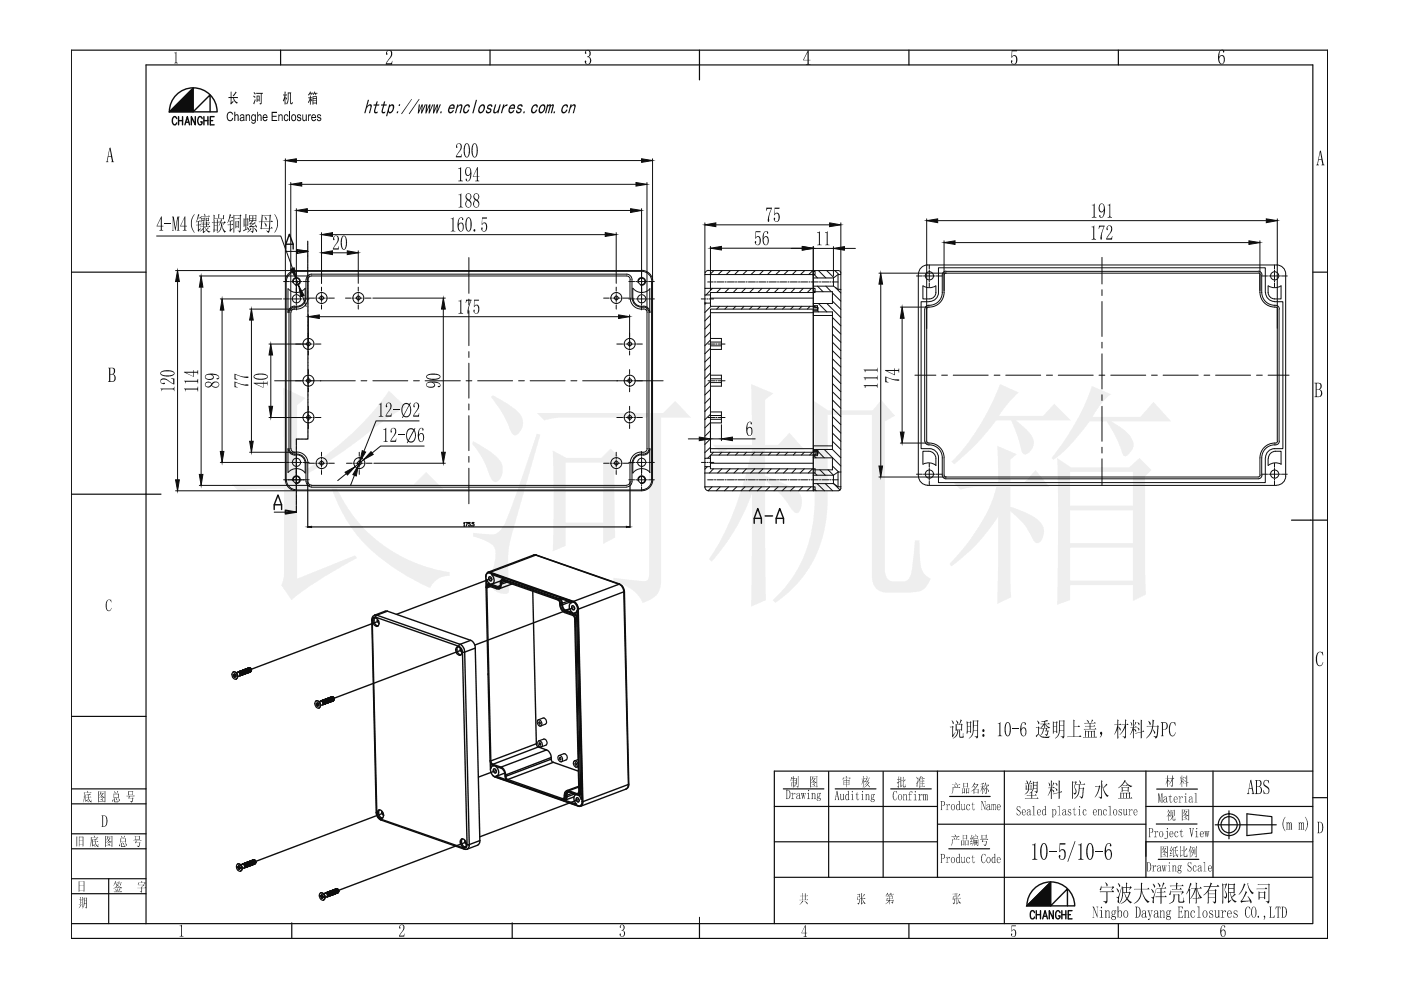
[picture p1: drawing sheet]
<svg xmlns="http://www.w3.org/2000/svg" width="297mm" height="210mm" viewBox="0 0 297 210" stroke-linecap="round" stroke-linejoin="round" font-family="sans-serif">
<defs><g id="words">
<text font-size="50.8" fill="#0d0d0d" x="46.9" y="123.1">长河机箱</text>
</g></defs>
<!-- layer: 0 -->
<g fill="none" stroke="#0d0d0d" stroke-width=".21">
<path d="M60.7 59.7v42M62.8 57.5h73.2M62.8 57.4h73.2M62.9 57.5a2.14 2.14 0 0 0-2.2 2.2M62.9 57.3a2.35 2.35 0 0 0-2.4 2.4v42M64.9 59.3v3.9M65.2 59.3v3.9M66.1 58.5h66.7a.78 .78 0 0 1 .8 .8M66.1 58.1h66.7a1.16 1.16 0 0 1 1.2 1.2v3.9M66.1 58.5a.78 .78 0 0 0-.8 .8M66.1 58.1a1.16 1.16 0 0 0-1.2 1.2M133.6 59.3v3.9"/>
<path d="M136.1 57.5a2.14 2.14 0 0 1 2.1 2.2M136.1 57.3a2.35 2.35 0 0 1 2.3 2.4M138.1 59.7v42M138.4 59.7v42M149.4 58.2v2.9M150.2 57.4h22.2v.1h.4v.7l-23.4-.1M150.2 57.3a.78 .78 0 0 0-.7 .8M151.3 57.4l-.8 .8M153.1 57.4l-.9 .8M154.9 57.4l-.9 .8M156.6 57.4l-.8 .8M158.4 57.4l-.9 .8"/>
<path d="M160.1 57.4l-.9 .8M161.8 57.4l-.8 .8M163.6 57.4l-.9 .8M165.4 57.4l-.9 .8M167.1 57.4l-.9 .8M168.8 57.4l-.8 .8M170.6 57.4l-.9 .8M172.3 57.4l-.8 .8M172.4 57.4v7.8h1v.7h-1v.4M194.7 58.1v42.9M199.8 58.3v3.7a2.73 2.73 0 0 1-2.7 2.7M200.2 58.3v3.7a3.1 3.1 0 0 1-3.1 3.1"/>
<path d="M200.5 57.5h66.2M200.5 57.9h66.2M200.6 57.9l-.4 .4M200.6 57.5a.78 .78 0 0 0-.8 .8M266.8 57.5a.78 .78 0 0 1 .8 .8M266.8 57.9l.4 .4M267.1 58.3v3.7a3.1 3.1 0 0 0 3.1 3.1M267.5 58.3v3.7a2.73 2.73 0 0 0 2.7 2.7M270.6 56.2h-73.9a1.93 1.93 0 0 0-2 1.9M270.7 56.2a1.93 1.93 0 0 1 1.9 1.9M272.6 58.1v42.9M61.1 61.2v5.1"/>
<path d="M61.1 61.2a2.35 2.35 0 0 0 3.6-.1v2.1M61.3 66.3v28.8M61.6 66.3v28.8M62.5 65.2h.4M62.5 65.5a.78 .78 0 0 0-.8 .8M62.5 65.1a1.16 1.16 0 0 0-1.2 1.2M62.5 64.9a1.38 1.38 0 0 0-1.4 1.4M64.7 63.2a1.84 1.84 0 0 1-2.2 1.7M64.9 63.2a1.93 1.93 0 0 1-2 1.9M65.3 63.2a2.43 2.43 0 0 1-2.8 2.3M133.6 63.2a2.42 2.42 0 0 0 2.8 2.3M134 63.2a1.93 1.93 0 0 0 2 1.9"/>
<path d="M134.2 61.1v2.1M134.2 61.1a2.35 2.35 0 0 0 3.6 .1M134.2 63.2a1.83 1.83 0 0 0 2.2 1.7M135.9 65.2h.5M136.4 65.5a.78 .78 0 0 1 .8 .8M136.4 65.1a1.16 1.16 0 0 1 1.2 1.2M136.4 64.9a1.38 1.38 0 0 1 1.4 1.4M137.2 66.3v28.8M137.6 66.3v28.8M137.8 61.2v5.1M149.4 62.5h1.2v1.8h-1.2zM149.4 62.5v-1.4h23.4v.9h-22.2v.5"/>
<path d="M149.4 64.3v32.9M149.7 64.3l-.3 .2M150.6 64.3v.6h22.2v.3h.6v.3h-22.8v30.4M150.6 63.2h21.8M150.6 66.3h21.8M150.6 66.8l-1.2 1.2M150.6 68.6l-1.2 1.2M150.8 64.9l-1.4 1.4M151.1 61.1l-1.4 1.4M152.5 64.9l-.6 .6M152.8 61.1l-.9 .9M154.3 64.9l-.6 .6"/>
<path d="M154.6 61.1l-.9 .9M156 64.9l-.6 .6M156.3 61.1l-.8 .9M157.7 64.9l-.5 .6M158.1 61.1l-.9 .9M159.5 64.9l-.6 .6M159.8 61.1l-.9 .9M161.3 64.9l-.6 .6M161.6 61.1l-.9 .9M163 64.9l-.6 .6M163.3 61.1l-.9 .9M164.8 64.9l-.6 .6"/>
<path d="M165.1 61.1l-.9 .9M166.5 64.9l-.6 .6M166.8 61.1l-.9 .9M168.2 64.9l-.6 .6M168.5 61.1l-.8 .9M170 64.9l-.6 .6M170.3 61.1l-.9 .9M171.8 64.9l-.6 .6M172 61.1l-.8 .9M172.4 66.3v28.8M172.4 65.5v.4M196.1 65.5v28.1"/>
<path d="M197 64h-1.7v31.1h1.7M197 64.7a.8 .8 0 0 0-.9 .8M197 65.1a.43 .43 0 0 0-.5 .4v28.1M268.3 62v-5.2h-69.3v5.2a1.91 1.91 0 0 1-1.9 1.9M268.3 62a1.93 1.93 0 0 0 1.9 1.9M268.9 60.6v1.4M268.9 62a1.38 1.38 0 0 0 1.3 1.4M270.2 64h1.8v31.1h-1.8M270.2 64.7h.2M270.2 65.1h.2M270.5 64.7a.78 .78 0 0 1 .7 .8M270.5 65.1l.4 .4"/>
<path d="M270.8 65.5v28.1M271.2 65.5v28.1M271.6 60.6v2.8h-1.4M271.6 60.6a2.52 2.52 0 0 1-2.7 0M199 97.1v5.2h69.3v-5.2M268.9 97.2v1.5M270.2 93.9h.2M270.2 94.3h.2M270.2 95.1a1.93 1.93 0 0 0-1.9 1.9M270.2 94.3a2.73 2.73 0 0 0-2.7 2.7v3.8M270.2 93.9a3.1 3.1 0 0 0-3.1 3.1v3.8M270.4 95.7h1.2v2.7"/>
<path d="M270.5 95.7a1.54 1.54 0 0 0-1.6 1.5M270.9 93.5l-.4 .4M271.2 93.5a.78 .78 0 0 1-.7 .8M271.6 98.4a2.52 2.52 0 0 0-2.7 .3M196.6 102.9h74M200.5 101.1h66.2M200.5 101.5h66.2M267.2 100.7l-.4 .4M267.6 100.7a.78 .78 0 0 1-.8 .8M272.6 100.9a1.93 1.93 0 0 1-1.9 2"/>
<circle cx="197.1" cy="58.5" r=".87"/>
<circle cx="270.2" cy="58.5" r=".87"/>
<circle cx="62.9" cy="63.4" r=".87"/>
<circle cx="68.2" cy="63.2" r=".4"/>
<circle cx="68.2" cy="63.2" r="1.16"/>
<circle cx="76" cy="63.2" r=".4"/>
<circle cx="76" cy="63.2" r="1.16"/>
<circle cx="130.7" cy="63.2" r=".4"/>
<circle cx="130.7" cy="63.2" r="1.16"/>
<circle cx="136.1" cy="63.4" r=".87"/>
<circle cx="270.2" cy="100.5" r=".87"/>
</g>
<!-- layer: D -->
<path d="M60.5 33.7v25.6M62.8 34h73.2M138.4 33.7v25.6" fill="none" stroke="#0d0d0d" stroke-width=".21"/>
<g fill="#0d0d0d" stroke="#0d0d0d" stroke-width=".21">
<path d="M60.5 34l2.3-.3v.7z"/>
<path d="M136 33.7l2.4 .3-2.4 .4z"/>
</g>
<g fill="#0d0d0d">
<path d="M96.8 30.6l.3-.2h.4l.3 .2 .1 .5-.1 .6-1 1.4h.8l.3-.5-.1 .8h-1.1v-.5l.9-1.3v-.9a.42 .42 0 0 0-.6-.1 .42 .42 0 0 0 0 .6 .23 .23 0 0 1-.4 0 .23 .23 0 0 1 .1-.3z"/>
<path d="M98.8 30.6l-.3 1 .1 1.2a.34 .34 0 0 0 .2 .4 .34 .34 0 0 0 .4-.2l.2-.8-.1-1.3a.33 .33 0 0 0-.5-.3zM98.6 30.6l.2-.2a.83 .83 0 0 1 .8 1.1v1.1l-.4 .7a.71 .71 0 0 1-.8-.8l-.1-1.1z"/>
<path d="M100.5 30.6l-.3 1.2 .1 1a.34 .34 0 0 0 .2 .4 .34 .34 0 0 0 .4-.1l.2-.7-.1-1.5a.38 .38 0 0 0-.5-.3zM100.3 30.5l.2-.1 .4 .1 .4 .8-.1 1.4-.4 .7h-.3l-.3-.3-.2-.8v-1.1z"/>
</g>
<path d="M61.6 38.7v27.2M64 39.1h70.8M137.2 38.7v27.2M37.2 57.4h25.3M37.6 59.7v42" fill="none" stroke="#0d0d0d" stroke-width=".21"/>
<g fill="#0d0d0d" stroke="#0d0d0d" stroke-width=".21">
<path d="M37.6 57.4l.4 2.3h-.8z"/>
<path d="M61.6 39.1l2.4-.4v.8z"/>
<path d="M134.8 38.7l2.4 .4-2.4 .4z"/>
</g>
<!-- layer: C -->
<path d="M99.4 54.6v7.6M99.4 63.4v1.2M99.4 65.9v7.4" fill="none" stroke="#0d0d0d" stroke-width=".21"/>
<!-- layer: D -->
<g fill="#0d0d0d">
<path d="M97.2 35.7h.3l.3-.3v2.8l.3 .2h-.9l.4-.3v-2.2l-.4-.1z"/>
<path d="M99.1 35.6l-.3 .5 .1 .8a.5 .5 0 0 0 .7 0 .5 .5 0 0 0 .1-.6l-.1-.6zM98.9 35.6l.2-.2 .5 .1 .2 .4 .2 .7-.1 .8-.2 .7-.4 .3h-.3a.29 .29 0 0 1-.3-.2 .29 .29 0 0 1 .2-.3l.1 .1a.27 .27 0 0 0 .2 .4 .27 .27 0 0 0 .3-.3l.2-1.3-.3 .5-.6-.2-.2-.9z"/>
<path d="M101.2 35.4h.1v2h.4l-.4 .1v.7l.3 .2h-.8v-.1l.3-.1v-.7h-.8zM101.1 35.9l-.8 1.5h.8z"/>
</g>
<path d="M42.3 58.5h23.4M200.2 51.1v10.5M202.5 51.4h62.3M267.1 51.1v10.5M42.6 60.9v39.7" fill="none" stroke="#0d0d0d" stroke-width=".21"/>
<g fill="#0d0d0d" stroke="#0d0d0d" stroke-width=".21">
<path d="M42.6 58.5l.4 2.4h-.7z"/>
<path d="M200.2 51.4l2.3-.3v.7z"/>
<path d="M264.8 51.1l2.3 .3-2.3 .4z"/>
</g>
<!-- layer: C -->
<path d="M233.6 54.6v5.6M233.6 61.4v1.3M233.6 63.9v7.4M266.4 79.5h1.2M268.9 79.5h4.4" fill="none" stroke="#0d0d0d" stroke-width=".21"/>
<!-- layer: 0 -->
<path d="M195.7 60.6v2.8h1.3M195.7 60.6a2.52 2.52 0 0 0 2.7 0M198.4 60.6v1.4M198.4 62a1.38 1.38 0 0 1-1.3 1.4" fill="none" stroke="#0d0d0d" stroke-width=".21"/>
<!-- layer: D -->
<g fill="#0d0d0d">
<path d="M231.5 48h.2l.3-.2v2.7l.4 .3h-.9v-.1l.3-.1v-2.4h-.3z"/>
<path d="M233 47.8h1.2l-.5 1.6-.1 1.1a.21 .21 0 0 1 0 .3 .21 .21 0 0 1-.3-.1 .21 .21 0 0 1 0-.3l.2-1.1 .5-1.3-.8 .1-.3 .5z"/>
<path d="M234.7 48l.3-.2h.4l.3 .2 .1 .3v.6l-1.1 1.6h.9l.3-.5-.1 .8h-1.3l.1-.3 .9-1.4 .1-.9a.42 .42 0 0 0-.7-.2 .42 .42 0 0 0 0 .6l-.1 .2a.51 .51 0 0 1-.1-.8z"/>
</g>
<path d="M196.5 46.4v23.2M198.8 46.8h69.7M270.8 46.4v23.2" fill="none" stroke="#0d0d0d" stroke-width=".21"/>
<g fill="#0d0d0d" stroke="#0d0d0d" stroke-width=".21">
<path d="M196.5 46.8l2.3-.4v.8z"/>
<path d="M268.5 46.4l2.3 .4-2.3 .4z"/>
</g>
<g fill="#0d0d0d">
<path d="M231.5 43.4h.4l.2-.3v2.8l.4 .2h-1l.4-.2v-2.3z"/>
<path d="M234.8 43.4h.4l.2-.3v2.7l.4 .3h-1l.4-.3v-2.1z"/>
<path d="M233.4 43.3l-.3 .5 .2 .9a.49 .49 0 0 0 .6 0 .49 .49 0 0 0 .1-.6l-.1-.8zM233.1 43.3l.4-.2 .5 .2 .3 .9-.1 1-.2 .6-.3 .3h-.4a.26 .26 0 0 1-.2-.2 .26 .26 0 0 1 .2-.3 .34 .34 0 0 0 .3 .5 .34 .34 0 0 0 .3-.5l.1-1.1-.1 .4-.3 .1h-.3l-.3-.3-.1-.8z"/>
</g>
<path d="M167.7 52.7h2.4M172.4 52.3v6.2M172.4 52.7h4.3M176.7 52.3v6.2M179 52.7h2.4M186.4 57.9h14.2M52.9 65.5h9.6M53.3 67.9v25.7M186.7 60.2v38.6M190.9 65.1h5.7M191.3 67.5v24.1" fill="none" stroke="#0d0d0d" stroke-width=".21"/>
<g fill="#0d0d0d" stroke="#0d0d0d" stroke-width=".21">
<path d="M186.7 57.9l.4 2.3h-.7z"/>
<path d="M53.3 65.5l.4 2.4h-.8z"/>
<path d="M191.3 65.1l.4 2.4h-.8z"/>
<path d="M176.7 52.7l2.3-.4v.7z"/>
<path d="M170.1 52.3l2.3 .4-2.3 .3z"/>
</g>
<!-- layer: 0 -->
<g fill="none" stroke="#0d0d0d" stroke-width=".21">
<path d="M172.4 58.9v1.8h4.3v-1.8M172.4 58l.9 .9M173.5 57.4l1.6 1.5M175.3 57.4l1.5 1.4M177 57.4l.9 .8M177.7 58.2v3.1M177.7 57.4a.64 .64 0 0 1 .6 .8h-.6l-1 .7h-4.3v-1.5h5.3M178.3 58.2v41.9M172.4 64.8h.9v.9h-.9zM172.4 61.9h4.1v2.5h-4.1M172.4 60.7v4.1M172.4 65.7v.4"/>
<path d="M172.4 66.9v27.6M172.4 61.5l.4 .4M173.3 60.7l1.2 1.2M173.4 65.9l.1 .2M173.5 64.4l1.8 1.7M175.1 60.7l1.1 1.2M175.3 64.4l3 2.9M176.5 66.9h-4.1v-.8h4.1v29.2M176.5 69.1l1.8 1.7M176.5 67.3l1.8 1.8M176.5 63.8l1.8 1.8M176.5 62.1l1.8 1.7"/>
<path d="M176.7 60.7l1 .6h.6M177.1 61l1.2 1.1"/>
</g>
<!-- layer: C -->
<g fill="none" stroke="#0d0d0d" stroke-width=".21">
<path d="M150 59.8h1.2M151.5 59.8h.2M152 59.8h1.5M153.7 59.8h.3M154.2 59.8h1.5M155.9 59.8h.3M156.4 59.8h1.5M158.2 59.8h.2M158.7 59.8h1.5M160.4 59.8h.2M160.9 59.8h1.5M162.6 59.8h.3"/>
<path d="M163.1 59.8h1.5M164.9 59.8h.2M165.3 59.8h1.5M167.1 59.8h.2M167.6 59.8h1.4M169.3 59.8h.3M169.8 59.8h1.4M171.5 59.8h.3M172 59.8h1.5M173.7 59.8h.3M174.3 59.8h1.4M175.9 59.8h.3"/>
<path d="M176.5 59.8h1.2M148.7 63.4h.9M149.9 63.4h.2M150.4 63.4h.9"/>
</g>
<!-- layer: D -->
<g fill="#0d0d0d">
<path d="M173.2 49.3h.3l.3-.3v2.8l.4 .2h-1l.4-.2v-2.4h-.4z"/>
<path d="M174.9 49.3h.3l.3-.3v2.7l.4 .3h-1l.4-.2v-2.4h-.4z"/>
</g>
<path d="M149.4 47.3v10.5M151.8 47.7h24.1M178.3 47.3v10.5" fill="none" stroke="#0d0d0d" stroke-width=".21"/>
<g fill="#0d0d0d" stroke="#0d0d0d" stroke-width=".21">
<path d="M149.4 47.7l2.4-.4v.8z"/>
<path d="M175.9 47.3l2.4 .4-2.4 .4z"/>
</g>
<g fill="#0d0d0d">
<path d="M162.5 44h1.2l-.6 1.8v.7a.28 .28 0 0 1 0 .3 .28 .28 0 0 1-.3 .1l.1-1.1 .6-1.5h-.8l-.3 .4z"/>
<path d="M164.2 44h1.1l-.1 .3h-.9v1.1l.2-.3 .6 .1 .2 1-.2 .7-.3 .1h-.4l-.3-.3a.22 .22 0 0 1-.1-.4 .22 .22 0 0 1 .4 0v.1a.37 .37 0 0 0 .3 .5 .37 .37 0 0 0 .3-.5v-.9a.38 .38 0 0 0-.4-.2 .38 .38 0 0 0-.3 .3h-.2z"/>
</g>
<path d="M150.6 52.2v9.4M153 52.6h17.1M172.4 52.2v9.4" fill="none" stroke="#0d0d0d" stroke-width=".21"/>
<g fill="#0d0d0d" stroke="#0d0d0d" stroke-width=".21">
<path d="M150.6 52.6l2.4-.4v.8z"/>
<path d="M170.1 52.2l2.3 .4-2.3 .4z"/>
</g>
<g fill="#0d0d0d">
<path d="M160.2 49h1.1l-.1 .2h-.9l-.1 1.2 .3-.3h.4l.4 .6-.2 1.1-.3 .2-.6-.2a.36 .36 0 0 1-.2-.3 .36 .36 0 0 1 .3-.4v.2a.41 .41 0 0 0 .4 .6 .41 .41 0 0 0 .4-.6l-.1-.7a.38 .38 0 0 0-.4-.4 .38 .38 0 0 0-.4 .4h-.1z"/>
<path d="M162.1 50.4l-.2 .4 .1 .7a.43 .43 0 0 0 .5 .4 .43 .43 0 0 0 .3-.7l-.1-.6a.35 .35 0 0 0-.2-.3 .35 .35 0 0 0-.4 .1zM162 49.1l.3-.1 .4 .1a.22 .22 0 0 1 .2 .2 .22 .22 0 0 1-.3 .2 .31 .31 0 0 0-.3-.4 .31 .31 0 0 0-.3 .3l-.1 1.1 .2-.3 .5-.1 .4 .5v.8l-.5 .6-.6-.2-.2-.6v-1.4z"/>
</g>
<!-- layer: 0 -->
<circle cx="62.9" cy="59.7" r=".7" fill="none" stroke="#0d0d0d" stroke-width=".21"/>
<path d="M62.1 59.9a.78 .78 0 0 1 .7-1 .78 .78 0 0 1 .8 .8 .78 .78 0 0 1-.9 .7" fill="none" stroke="#0d0d0d" stroke-width=".3"/>
<!-- layer: D -->
<path d="M33.2 50h26.3l2.5 6.9M62.8 59.1l.5 1.5M64.1 62.8l.8 2.2" fill="none" stroke="#0d0d0d" stroke-width=".21"/>
<g fill="#0d0d0d" stroke="#0d0d0d" stroke-width=".21">
<path d="M63.3 60.6l1.2 2.1-.7 .2z"/>
<path d="M61.6 57.1l.8-.3 .4 2.3z"/>
</g>
<g fill="#0d0d0d">
<path d="M34.9 47.3h1.4v.1h-1.4z"/>
<path d="M36.5 45.9h.3l.4 2.3 .4-2.3h.5l-.2 .2v2.7l.2 .1h-.6l.2-.2v-2.3l-.5 2.5-.5-2.5v2.3l.1 .2h-.3l.1-.2v-2.6z"/>
<path d="M41.1 45.5l.1-.1v.1l-.5 1.2v1.1l.5 1.6-.5-.7-.2-.8 .1-1.4z"/>
<path d="M58.2 45.4l.5 .8 .2 .8v1.2l-.7 1.2 .6-1.7-.1-1.1z"/>
<path d="M34.2 45.9h.1v2h.3v.1h-.3v.7l.3 .2h-.8l.3-.2v-.7h-.9zM34.1 46.3l-.8 1.6h.8z"/>
<path d="M39.2 45.9h.1v2h.3v.1h-.3v.7l.3 .2h-.9l.4-.3v-.6h-.9zM39 46.3l-.7 1.6h.8z"/>
<path d="M42.6 45.8v.2l1.9-.1-.2-.3-.1 .2h-.7a.26 .26 0 0 0 0-.3 .26 .26 0 0 0-.3-.1l.2 .4zM42.5 47.2l.1 .2 .5-.1v.3h-.4l.1 .2 .3-.1v.3h-.7l.1 .2 .7-.1-.9 1 .7-.5 .1 .8 .6-.5-.5 .2v-.7l.2-.3 .6 1a.33 .33 0 0 0 .3 .2 .33 .33 0 0 0 .3-.2l-.4-.2a.26 .26 0 0 1-.3-.2 .26 .26 0 0 1 .3-.3l-.1-.3-.3 .6-.3-.6h1.1l-.2-.3-.1 .2h-.4v-.3h.4l-.1-.2-.3 .1v-.3h.6l-.2-.2-.1 .1h-.3l.1-.1-.3-.2v.3h-.5l.2-.2-.3-.1v.3zM43.2 47.3h.5v.3h-.5zM43.2 47.7h.5v.3h-.5zM42.9 46.3h.3v.4h-.3zM42.7 46.1v.9l.2-.2 .5 .1v-.6l-.1-.2-.1 .1zM43.8 46.3h.3v.4h-.3zM43.6 46.1v.8h.7v-.6l-.1-.2-.1 .1zM42 45.4l-.5 1.8 .5-.3v.8h-.5l.1 .1h.4l-.1 1.1 .2 .3 .5-.7-.5 .2v-.9h.5l-.2-.3-.3 .2v-.8h.5l-.2-.2-.1 .2-.5-.1 .2-.5h.7l-.2-.3-.2 .2h-.3l.3-.6z"/>
<path d="M45.3 46.4v.7h-.4l.4 .1v2.1l.2-.2v-.3h.5v.3l.2-.1v-1.8h.4l-.1-.3-.3 .2v-.5l-.2-.1v.6h-.5v-.5zM45.5 47.2h.5v.6h-.5zM45.5 47.9h.5v.8h-.5zM46.9 46.4l-.5 1.6 .4-.8h.7l-.2 .5 .6-.5-.3-.3-.1 .2h-.6l.2-.4zM46.9 47.3l-.2 1.3-.7 .8 .4-.2 .4-.5 .2-.9 .4 1.2a.27 .27 0 0 0 .2 .3 .27 .27 0 0 0 .3-.2l-.7-.8-.1-.6 .1-.2zM45.3 45.5l-.1 .8 .2 .1 .1-.1h1.8v.2l.2-.1 .1-.7-.3-.1v.6h-.8l.1-.7-.3-.1v.8h-.8l.1-.5z"/>
<path d="M50.1 47.1h.3v.9h-.3zM49.5 45.5v3.9l.2-.1v-3.5h1.2v3.1l-.5 .1 .3 .1 .1 .2 .2-.2v-3.3h.2l-.2-.3-.2 .2h-1.1zM49.7 46.4l.1 .1 1-.1-.2-.3-.1 .3zM49.9 46.9v1.5l.2-.1v-.3h.3v.4l.2-.1v-1.1l.1-.1-.2-.3-.1 .2zM48.7 45.4l-.5 1.9 .2-.4h.3v.7h-.5l.1 .2 .4-.1v1.2l.1 .3 .6-.8-.5 .3v-1h.6l-.3-.3-.1 .2h-.2v-.7h.5l-.2-.3-.2 .2h-.5l.2-.6h.8l-.3-.3-.1 .2h-.4l.3-.5z"/>
<path d="M52.8 45.6v1.4l.2-.2h.4l-.5 .6 .1 .3 .7-.2-.9 .5 .1 .3 .7-.2v.9h-.5l.2 .1a.2 .2 0 0 0 .2 .3 .2 .2 0 0 0 .2-.3v-1.1h.2a.29 .29 0 0 1 .3 0 .29 .29 0 0 1 .2 .3v-.4l-.4-.3a.2 .2 0 0 1 .1 .3 .2 .2 0 0 1-.3 0l-.7 .1 1.1-.7-.2-.3-.2 .4h-.7l.6-.5-.1-.1h.6v.2l.2-.1v-1.1l-.2-.2v.1h-1.2zM53 45.8h.5v.4h-.5zM53.7 45.8h.5v.4h-.5zM53 46.3h.5v.4h-.5zM53.7 46.3h.5v.4h-.5zM53.1 48.3l-.6 1 .9-.7zM53.9 48.3l.3 .6a.18 .18 0 0 0 .1 .2 .18 .18 0 0 0 .3-.1 .18 .18 0 0 0-.1-.2zM52 45.3v1.1l-.3-.1v1.8l.1-.3h.2v.8l-.5 .2 .2 .3 .4-.3a.29 .29 0 0 1 .3-.2 .29 .29 0 0 1 .3 .2 .47 .47 0 0 0-.4-.7l.2 .4-.3 .1v-.8h.3v.2l.1-.2v-1.2l.1-.1-.2-.3-.3 .2v-.8h.1zM51.8 46.5h.2v1.2h-.2zM52.2 46.5h.3v1.2h-.3z"/>
<path d="M55.5 45.5l-.1 1.5h-.6l.1 .1h.5l-.2 1.3 .2 .2 .1-.2h1.5v.2a.32 .32 0 0 1-.1 .4 .32 .32 0 0 1-.5-.1l.3 .2a.26 .26 0 0 0 .3 .2 .26 .26 0 0 0 .2-.4v-.5h.6l-.2-.3-.4 .2 .1-1.2h.6l-.3-.4-.3 .3 .1-1.2h.1l-.3-.3v.2h-1.5zM55.7 45.8h1.5l-.1 1.2h-1.5zM55.6 47.1h1.5l-.1 1.2h-1.5zM56.1 45.9l.2 .7a.21 .21 0 0 0 .3-.1 .21 .21 0 0 0-.2-.3zM56.1 47.2l.2 .6a.18 .18 0 0 0 .1 .2 .18 .18 0 0 0 .2 0 .18 .18 0 0 0-.1-.3z"/>
</g>
<!-- layer: 0 -->
<circle cx="136.1" cy="59.7" r=".7" fill="none" stroke="#0d0d0d" stroke-width=".21"/>
<path d="M135.3 59.9a.78 .78 0 0 1 .7-1 .78 .78 0 0 1 .8 .8 .78 .78 0 0 1-1 .7" fill="none" stroke="#0d0d0d" stroke-width=".3"/>
<!-- layer: C -->
<g fill="none" stroke="#0d0d0d" stroke-width=".21">
<path d="M60.1 59.7h1.3M61.6 59.7h.2M62.1 59.7h1.5M62.8 57.4v.8M62.8 58.5v.2M62.8 58.9v1.5M63.8 59.7h.3M64.3 59.7h1.2M133.3 59.7h1.2M134.8 59.7h.3M135.3 59.7h1.4M136 57.4v.8"/>
<path d="M136 58.5v.2M136 58.9v1.5M137 59.7h.3M137.5 59.7h1.2M194.3 58.5h1.2M195.8 58.5h.3M196.3 58.5h1.5M197 56.2v.8M197 57.3v.2M197 57.8v1.5M197 59.5v.2M197 60v.8"/>
<path d="M198 58.5h.3M198.5 58.5h1.2M267.6 58.5h1.1M269 58.5h.2M269.5 58.5h1.5M270.2 56.2v.8M270.2 57.3v.2M270.2 57.8v1.5M270.2 59.5v.2M270.2 60v.8M271.2 58.5h.3M271.7 58.5h1.2"/>
<path d="M60.1 63.4h1.3M61.6 63.4h.2M62.1 63.4h1.5M62.8 60.7v.2M62.8 61.1v.9M62.8 62.2v.2M62.8 62.7v1.4M62.8 64.4v.2M62.8 64.9v.8M63.8 63.4h.3M64.3 63.4h1.2M65.5 63.2h1.2"/>
<path d="M66.9 63.2h.3M67.4 63.2h1.5M68.2 60.9v.8M68.2 62v.2M68.2 62.4v1.5M68.2 64.2v.2M68.2 64.7v.8M69.2 63.2h.2M69.6 63.2h1.3M73.2 63.2h1.3M74.7 63.2h.3M75.2 63.2h1.5"/>
<path d="M76 60.9v.8M76 62v.2M76 62.4v1.5M76 64.2v.2M76 64.7v.8M77 63.2h.2M77.4 63.2h1.3M128 63.2h1.2M129.4 63.2h.3M129.9 63.2h1.5M130.6 60.9v.8M130.6 62v.2"/>
<path d="M130.6 62.4v1.5M130.6 64.2v.2M130.6 64.7v.8M131.7 63.2h.2M132.1 63.2h1.3M133.3 63.4h1.2M134.8 63.4h.3M135.3 63.4h1.4M136 60.7v.2M136 61.1v.9M136 62.2v.2M136 62.7v1.4"/>
<path d="M136 64.4v.2M136 64.9v.8M137 63.4h.3M137.5 63.4h1.2M270.2 98.2v.9M270.2 99.3v.3M270.2 99.8v1.5M267.6 100.5h1.1M269 100.5h.2M269.5 100.5h1.5M270.2 101.6v.2M270.2 102v.9"/>
<path d="M271.2 100.5h.3M271.7 100.5h1.2"/>
</g>
<!-- layer: DEFAULT_1 -->
<g fill="none" stroke="#0d0d0d" stroke-width=".25">
<path d="M65.2 59l.1 .5M65.2 51.1v.6M65.2 51.8v.1M65.2 52v.5M65.2 52.6v.1M65.2 52.8v.5M65.2 53.4v.1M65.2 53.6v.5M65.2 54.2v.1M65.2 54.4v.4M65.2 55h.1M65.2 55.1v.5"/>
<path d="M65.2 55.7v.1M65.2 55.9v.5M65.2 56.5v.1M65.2 56.7v.5M65.2 57.3v.1M65.2 57.5v.5M65.2 58v.2M65.2 58.3v.4M65.2 58.8v.1M65.3 59.6v.1M65.3 59.8v.5M65.3 60.4v.1"/>
<path d="M65.3 60.6v.5M65.3 61.2v.1M65.3 61.4v.5M65.3 61.9v.2M65.3 62.2v.4M65.3 62.7v.1M65.3 62.9v.5M65.3 63.5v.1M65.3 63.7v.5M65.3 64.3v.1M65.3 64.5v.5M65.3 65.1v.1"/>
<path d="M65.3 65.2v.5M65.3 65.8v.2M65.3 66v.5M65.3 66.6v.1M65.3 66.8v.5M65.3 67.4v.1M65.3 67.6v.5M65.3 68.2v.1M65.3 68.4v.5M65.3 69v.1M65.3 69.1v.5M65.3 69.7v.2"/>
<path d="M65.3 69.9v.5"/>
</g>
<!-- layer: 02___PRT_ALL_AXES -->
<g fill="none" stroke="#0d0d0d" stroke-width=".25">
<path d="M49.5 142.5a.89 .89 0 0 0-.2 .9 .89 .89 0 0 0 .8 .6M49.5 142.5h.4l.2 .2M49.5 142.5a.9 .9 0 0 1 .7 .5 .9 .9 0 0 1-.1 1M50.1 142.7a.83 .83 0 0 1 0 1.3M50.1 142.7l.3 .6M50.4 142.5l-.3 .1M50.5 142.5h.1M50.6 142.4h.1M50.7 142.4h.1M50.8 143.3l-.4 .2M50.9 142.3h.1M50.9 143.3h.1"/>
<path d="M51 142.3h.1M51 143.2h.1M51.1 142.2h.1M51.1 143.2h.1M51.2 142.2h.1M51.2 143.1h.1M51.3 142.2h.1M51.3 143.1h.1M51.4 142.1h.1M51.4 143h.1M51.5 142.1h.1M51.6 143h.1"/>
<path d="M51.7 142h.1M51.7 143h.1M51.8 142h.1M51.8 142.9h.1M51.9 141.9h.1M51.9 142.9h.1M52 141.9h.1M52 142.8h.1M52.1 141.9h.1M52.2 142.8h.1M52.3 141.8h.1M52.3 142.8h.1"/>
<path d="M52.4 141.8h.1M52.4 142.7h.1M52.5 141.7h.1M52.5 142.7h.1M52.6 142.6h.1M52.6 141.6v.1M52.7 142.6h.1M52.8 141.6h-.1M52.8 142.5h.1M53 142.5h.1M53.1 142.4v.1M67 148.6a.89 .89 0 0 0-.2 .9 .89 .89 0 0 0 .8 .6"/>
<path d="M67 148.6h.4l.3 .2M67 148.6a.9 .9 0 0 1 .8 .6 .9 .9 0 0 1-.2 .9M67.7 148.8a.83 .83 0 0 1-.1 1.3M67.7 148.8l.3 .7M68 148.6l-.3 .2M68.1 148.6h.1M68.2 148.5h.1M68.3 148.5h.1M68.3 149.4l-.3 .2M68.4 148.5h.1M68.4 149.4h.1M68.5 148.4h.1"/>
<path d="M68.5 149.4h.1M68.6 148.4h.1M68.7 149.3h.1M68.8 148.3h.1M68.8 149.3h.1M68.9 148.3h.1M68.9 149.2h.1M69 148.3h.1M69 149.2h.1M69.1 148.2h.1M69.1 149.1h.1M69.2 148.2h.1"/>
<path d="M69.3 149.1h.1M69.4 148.1h.1M69.4 149.1h.1M69.5 148.1h.1M69.5 149h.1M69.6 148h.1M69.6 149h.1M69.7 148h.1M69.7 148.9h.1M69.8 148h.1M69.8 148.9h.1M69.9 147.9h.1"/>
<path d="M69.9 148.8h.1M70 147.9h.1M70.1 148.8h.1M70.2 148.8h.1M70.2 147.8h.1M70.3 148.7h.1M70.3 147.7v.1M70.4 148.7h.1M70.5 148.6h.1M70.7 148.5v.1M50.4 183.2a.87 .87 0 0 0-.2 .9 .87 .87 0 0 0 .8 .6M50.4 183.2h.5l.2 .2"/>
<path d="M50.4 183.2a.89 .89 0 0 1 .8 .6 .89 .89 0 0 1-.2 .9M51.1 183.4l.3 .7M51.4 184.1l-.1 .3-.3 .3M51.4 183.2l-.4 .1M51.4 183.2h.1M51.6 183.1h.1M51.7 183.1h.1M51.7 184l-.3 .2M51.8 183h.1M51.8 184h.1M51.9 183h.1M52 183.9h.1"/>
<path d="M52 183h.1M52.1 183.9h.1M52.2 182.9h.1M52.2 183.9h.1M52.3 182.9h.1M52.3 183.8h.1M52.4 182.8h.1M52.4 183.8h.1M52.5 182.8h.1M52.5 183.7h.1M52.6 182.8h.1M52.6 183.7h.1"/>
<path d="M52.8 182.7h.1M52.8 183.6h.1M52.9 183.6h.1M53 183.6h.1M53 182.6h.1M53.1 182.5v.1M53.1 183.5h.1M53.2 182.5h.1M53.2 183.5h.1M53.4 183.4h.1M53.4 182.5h-.1M53.5 182.4l-.1 .1"/>
<path d="M53.5 183.3v.1M53.6 182.4h.1M53.6 183.3h.1M53.6 182.3h.1M53.7 183.3h.1M53.8 183.2v.1M53.9 183.2h.1M54.1 183.1l-.1 .1M68 189.3a.89 .89 0 0 0-.2 1 .89 .89 0 0 0 .7 .5M68 189.3h.4l.3 .3M68 189.3a.89 .89 0 0 1 .8 .6 .89 .89 0 0 1-.3 .9M68.7 189.6a.8 .8 0 0 1-.2 1.2"/>
<path d="M68.7 189.6l.2 .6M68.9 189.4l-.3 .1M69 189.3h.1M69.1 189.3h.1M69.3 189.2h.1M69.3 190.2l-.4 .1M69.4 189.2h.1M69.4 190.1h.1M69.5 189.1h.1M69.5 190.1h.1M69.6 189.1h.1M69.6 190h.1"/>
<path d="M69.7 189.1h.1M69.7 190h.1M69.9 189h.1M69.9 190h.1M70 189.9h.1M70.1 188.9h.1M70.1 189.9h.1M70.2 188.9h.1M70.2 189.8h.1M70.3 188.8h.1M70.3 189.8h.1M70.4 188.8h.1"/>
<path d="M70.5 189.7h.1M70.6 189.7h.1M70.6 188.7l-.1 .1M70.7 189.7h.1M70.7 188.7h.1M70.8 188.6v.1M70.8 189.6h.1M70.9 188.6h.1M70.9 189.6h.1M71 188.6h.1M71 189.5h.1M71.2 188.5l-.1 .1"/>
<path d="M71.2 189.4l-.1 .1M71.3 188.5h.1M71.3 189.4h.1M71.4 189.4h.1M71.5 189.3v.1M71.6 189.3h.1"/>
</g>
<g fill="none" stroke="#0d0d0d" stroke-width=".3">
<path d="M78.8 131.5l1 40.8M78.9 131.6l1 40.8M97.8 137.8l-27 10.2M98.1 138.3l.9 40.8M98.5 138.3l1 40.8 2.2-.9M100.8 137.4l.9 40.8M103.2 124.6l.9 36.7M113 125.4l.7 32.3M121.8 131.2l.9 36.7v.2l-.4 .2M122 131.2l.4 18.2M122.3 131.1l.4 18.3M122.4 129.2l1 40.8"/>
<path d="M122.5 129.1l1 40.8M122.6 129.2l1 40.8M132.3 125.5l.9 40.8M132.4 125.4l.9 40.8-.1 .6-.5 .5M49.5 143.3h.1M49.6 143.1h.1M49.6 143.3l.1 .1M49.6 143.1l-.1-.1v.3M49.6 143.1l.2-.1v.2M49.7 143v-.1h.1l.1 .3M49.7 143.4v.2M49.7 143l-.1 .1"/>
<path d="M49.8 143.2l-.3 .1M49.8 143.2h.1M49.8 143h-.1M49.8 143.4l.2-.1-.1 .1M49.8 143.4v.2h-.1M49.8 143.5l-.1 .1M49.8 143.4h.1M49.9 143.2v.1M49.9 143.2l.1 .2h-.1M49.9 143.2l-.3 .1M49.9 143.3h.1M49.9 143.3l-.2 .1"/>
<path d="M50.4 142.5a.5 .5 0 0 1 .4 .8M50.5 142.5h.3l.2 .5M50.5 142.5h.2l.3 .5M50.5 142.5h.1M50.6 142.4a.49 .49 0 0 1 .5 .3 .49 .49 0 0 1-.2 .6M50.6 142.4v.1M50.6 142.4a.49 .49 0 0 1 .5 .3 .49 .49 0 0 1-.1 .5l.2-.3M50.7 142.4l.4 .1 .1 .4M50.8 142.4h.2l.3 .5M50.8 142.4a.41 .41 0 0 1 .6 .4M50.9 142.3l.3 .2 .2 .3M51 142.3h.2l.3 .5"/>
<path d="M51 142.3h-.1M51 143l-.1 .3M51 143l-.2 .3M51.1 142.2a.49 .49 0 0 1 .4 .3 .49 .49 0 0 1-.1 .5M51.1 142.2l-.1 .1M51.1 142.2a.49 .49 0 0 1 .5 .3 .49 .49 0 0 1-.1 .5M51.2 142.2a.44 .44 0 0 1 .4 .3 .44 .44 0 0 1-.1 .5M51.3 142.9l-.1 .3M51.4 142.2l.3 .1 .1 .4M51.4 142.8l-.2 .4M51.4 142.1l.3 .1 .3 .4M51.4 142.1v.1"/>
<path d="M51.4 143v.1M51.5 142.8l-.1 .3M51.5 142.8l-.3 .3 .2-.3M51.5 142.1a.46 .46 0 0 1 .5 .2 .46 .46 0 0 1-.1 .6M51.6 142.1a.48 .48 0 0 1 .4 .2 .48 .48 0 0 1 0 .6M51.7 142a.47 .47 0 0 1 .4 .3 .47 .47 0 0 1-.1 .5M51.7 142l-.1 .1M51.7 142a.48 .48 0 0 1 .5 .3 .48 .48 0 0 1-.1 .5M51.7 142h.3l.3 .5M51.8 142l.4 .1 .1 .4M51.8 142.7l-.3-.5h-.3a.49 .49 0 0 1 .5 .3 .49 .49 0 0 1-.1 .5M51.8 142.7l-.1 .3z"/>
<path d="M51.9 141.9h.1M51.9 142.9h.1M51.9 141.9l.4 .2 .1 .4M51.9 141.9l.2 .1 .3 .5M52 142.6l-.2 .3M52 141.9l.4 .1 .1 .4M52 142.6l-.3 .3M52.1 141.9h.1M52.1 141.9a.48 .48 0 0 1 .5 .2 .48 .48 0 0 1-.1 .6M52.2 141.9a.48 .48 0 0 1 .4 .2 .48 .48 0 0 1-.1 .6M52.2 141.8h.3l.3 .5M52.3 141.8l.3 .1 .2 .4"/>
<path d="M52.3 142.5l-.2 .3M52.3 142.5l-.1 .3M52.3 141.8h.1M52.4 141.8a.48 .48 0 0 1 .4 .3 .48 .48 0 0 1 0 .5M52.4 141.8a.48 .48 0 0 1 .4 .3 .48 .48 0 0 1-.1 .5M52.4 142.5l-.1 .3M52.4 142.5l-.2 .3M52.4 141.7a.47 .47 0 0 1 .5 .3 .47 .47 0 0 1-.1 .5M52.5 142.7h.1M52.5 142.4l-.2 .3M52.5 142.4l-.1 .3M52.6 141.6a.52 .52 0 0 1 .5 .4 .52 .52 0 0 1-.1 .5"/>
<path d="M52.7 141.6h.1M52.7 142.6h.1M52.7 141.6a.46 .46 0 0 1 .5 .3 .46 .46 0 0 1-.1 .6M52.8 141.6a.5 .5 0 0 1 .3 .8M52.8 142.3l-.2 .3M52.8 142.5h.1M52.8 141.6h.1M52.8 141.6h.2M52.9 142.5h.1M53 142.5a.49 .49 0 0 0 0-.6 .49 .49 0 0 0-.5-.2 .52 .52 0 0 1 .5 .3 .52 .52 0 0 1-.1 .5M53 141.6l.3 .4-.1 .3M53.2 141.7l.1 .4"/>
<path d="M67.1 149.4h.1M67.2 149.2h.1M67.2 149.4v.1M67.2 149.2h-.1v.2M67.2 149.2v-.2l.2 .2M67.2 149.5v.2M67.4 149.3l.2 .1v.2l-.2-.1M67.4 149.2v.1M67.4 149.3l-.3 .1M67.4 149.5l.2-.1-.2 .1M67.4 149.5v.2h-.2M67.4 149.6l-.2 .1"/>
<path d="M67.4 149.2h-.2M67.4 149.1l-.2 .1M67.4 149.5h.1M67.4 149.3l.1 .1M67.4 149.3l-.2 .1M67.4 149.3v.1M67.5 149.4v.1M67.5 149.4l-.3 .1M68 148.6a.47 .47 0 0 1 .4 .3 .47 .47 0 0 1-.1 .5M68.1 148.6h.2l.3 .5M68.1 148.6h-.1M68.1 148.6h.3l.3 .5"/>
<path d="M68.2 148.5l.3 .1 .2 .5M68.3 148.5a.46 .46 0 0 1 .4 .3 .46 .46 0 0 1 0 .5M68.3 148.5a.5 .5 0 0 1 .5 .3 .5 .5 0 0 1-.1 .5M68.4 148.5a.45 .45 0 0 1 .5 .2 .45 .45 0 0 1-.1 .6M68.5 148.4l.3 .1 .3 .4M68.5 148.4v.1a.47 .47 0 0 1 .4 .3 .47 .47 0 0 1-.1 .5M68.6 148.4a.46 .46 0 0 1 .5 .3 .46 .46 0 0 1-.1 .5M68.6 149.1l-.2 .3M68.7 149.1l-.2 .3 .1-.3M68.7 149.3l-.1 .1M68.7 149.1l-.1 .3M68.8 148.3a.49 .49 0 0 1 .4 .3 .49 .49 0 0 1 0 .5"/>
<path d="M68.9 148.3a.49 .49 0 0 1 .4 .3 .49 .49 0 0 1 0 .5M68.9 148.3h-.1M68.9 149.2l-.1 .1M68.9 148.3a.45 .45 0 0 1 .5 .3 .45 .45 0 0 1-.2 .5M69 148.3h.3l.2 .5M69 148.3h.2l.3 .5M69 148.3h.1M69.1 148.9l-.2 .3M69.1 148.2a.47 .47 0 0 1 .4 .3 .47 .47 0 0 1-.1 .5M69.1 148.2v.1M69.1 149.1h.1M69.1 148.2a.48 .48 0 0 1 .5 .3 .48 .48 0 0 1-.1 .5l.2-.3"/>
<path d="M69.1 149.1a.47 .47 0 0 0 .1-.5 .47 .47 0 0 0-.5-.2 .49 .49 0 0 1 .4 .3 .49 .49 0 0 1 0 .5M69.2 148.2l.4 .1 .1 .4M69.3 148.2l.3 .1 .2 .4M69.3 149.1h.1M69.4 148.1a.49 .49 0 0 1 .4 .3 .49 .49 0 0 1-.1 .5M69.4 148.1l-.1 .1M69.4 148.1a.44 .44 0 0 1 .5 .3 .44 .44 0 0 1-.2 .5M69.4 148.1h.1M69.5 148.1l.4 .1 .1 .4M69.5 148.1h.2l.3 .5M69.5 148.8l-.1 .3M69.5 148h.1"/>
<path d="M69.6 148a.48 .48 0 0 1 .4 .3 .48 .48 0 0 1-.1 .5M69.6 148a.48 .48 0 0 1 .5 .3 .48 .48 0 0 1-.1 .5M69.6 148a.46 .46 0 0 1 .5 .3 .46 .46 0 0 1-.1 .5M69.7 148a.48 .48 0 0 1 .5 .3 .48 .48 0 0 1-.1 .5M69.8 148a.46 .46 0 0 1 .5 .2 .46 .46 0 0 1-.1 .6 .43 .43 0 0 0 .2-.6 .43 .43 0 0 0-.5-.2M69.8 148.7l-.2 .3M69.9 147.9h.1M69.9 148.8h.1M69.9 147.9a.48 .48 0 0 1 .5 .3 .48 .48 0 0 1-.1 .5M69.9 147.9a.43 .43 0 0 1 .5 .3 .43 .43 0 0 1-.2 .5M70 148.6l-.1 .3M70 148.6l-.2 .3"/>
<path d="M70 147.9a.47 .47 0 0 1 .5 .2 .47 .47 0 0 1-.1 .6M70.1 147.9a.48 .48 0 0 1 .4 .2 .48 .48 0 0 1 0 .6M70.1 147.8a.46 .46 0 0 1 .5 .3 .46 .46 0 0 1-.1 .5M70.2 147.8a.52 .52 0 0 1 .5 .3 .52 .52 0 0 1-.1 .5M70.2 147.8a.47 .47 0 0 1 .6 .2 .47 .47 0 0 1-.1 .6M70.3 147.7a.47 .47 0 0 1 .5 .3 .47 .47 0 0 1-.1 .5M70.4 147.7h.1M70.4 148.7h.1M70.4 147.7h.2M70.6 147.7l.3 .4-.1 .4M70.6 148.6h.1M70.8 147.9l.1 .3"/>
<path d="M103.5 142.8l.4 18.5 .5 .9 1.8 .7a1.86 1.86 0 0 1 .9 1.9l.6 .7 11.9 4M113.7 157.7l.1 .4 .3 .3M113.7 157.7l-9.6 3.6M114.1 158.4l1.8 .6M114.1 158.4l-9.6 3.7M115.9 159a1.8 1.8 0 0 1 .9 1.6M115.9 159l-9.7 3.6M122.4 149.4v.3M122.4 149.7l.5 18.2M122.7 149.4h-.3M122.7 149.5l-.3 .1M122.7 149.6l-.3 .1"/>
<path d="M122.7 149.6l.4 18.2M122.7 149.4v.2M79.8 172.3l.3 1 .7 .6 17.6 6.1h.6M79.8 172.3l.1 .1M79.9 172.4a1.41 1.41 0 0 0 .8 1.3M80.2 171.8a.94 .94 0 0 1 1 .4 .94 .94 0 0 1 0 1 .58 .58 0 0 1-.6 .3 .58 .58 0 0 1-.5-.5l-.1-.8zM80.4 171.7a1.12 1.12 0 0 0 .7 1.7M80.7 173.7l.1 .2M80.7 173.7l17.6 6.1M81 172v.6l.3 .2M81.2 172.4l-27 10.2M97.8 177.9a.96 .96 0 0 1 1 .6 .96 .96 0 0 1-.3 1.2 1.13 1.13 0 0 1-.7-1.8z"/>
<path d="M98 177.9a1.12 1.12 0 0 0 .7 1.7M98.3 179.8l.1 .2M98.6 178.2v.5l.3 .3M98.8 178.6l-27 10.2M99 179.1a.58 .58 0 0 1-.7 .7M99 179.1h.5v.4l-.5 .5M101.7 178.2v.6l-.3 .3-2.4 .9M103.9 161.4l.1 2.1 .3 .6 .4 .5 17.9 6.3a.73 .73 0 0 0 .8-.9M104.1 161.3l.4 .8M104.1 161.9v1l.3-.5 .3-.1M104.4 164.4l.5 .3 17.7 6.2h.5M104.5 162.1l1.7 .5"/>
<path d="M104.7 163.1a.45 .45 0 0 1 .5 .2 .45 .45 0 0 1-.2 .6l-.4-.4zM104.7 162.3h-.2M105 162.4a1.35 1.35 0 0 1 .3 2.2M105.1 163.4l-3.7 1.4M105.3 164.6h-.1l2.2 .8M106.2 162.6l.6 .5 .4 1.2M107 163.9l-1.7 .7M107.2 164.6l.2 .4 .3 .3M107.2 164.3v.3M107.7 165.3l11.6 4M116.8 160.6l-9.6 3.7M116.8 160.6l.1 .4"/>
<path d="M116.9 161l.1 .4 .3 .2M116.9 161l-9.7 3.6M117.3 161.6l5.3 1.9M117.3 161.6l-9.6 3.7M119.6 169.2l-.3 .1M119.8 169l-.2 .5M119.8 168.7v.3M120.1 168.9l-.2 .5-.3 .1M120.1 168.6l-.3 .1M120.1 168.9l-.3 .1M120.1 168.6v.3M120.2 167.6a1.93 1.93 0 0 0-.6 1.7h-.3"/>
<path d="M120.2 167.6h.4M120.2 169v.4l-.3 .2M120.2 168.6v.4M120.4 167.9l-.2 .2-.1 .5M120.6 167.6l1.7 .7M120.8 167.9a.53 .53 0 0 0-.6 .7M121.4 168.1l-1.2 .5M121.7 169l-1.8 .6M121.9 168.3l-1.7 .7M122.2 169.2a.45 .45 0 0 1 .6 .3 .45 .45 0 0 1-.3 .6l-.3-.4zM122.3 168.5a.72 .72 0 0 0-.6 .4 .72 .72 0 0 0 0 .7l.6 .9-2.4-.9M122.3 168.5h.3"/>
<path d="M122.3 168.5l-1.7-.6a.64 .64 0 0 0-.8 .8M122.6 168.6h.1M122.6 168.6h.3M122.6 168.6l.4 .4 .2 .5v-1.3l-.3 .4M122.6 169.5l-20.9 7.9M122.6 168.1l-.3 .2M122.7 166.7l-2.5 .9M122.7 166.9l-2.1 .7M122.9 167.9l-.3 .6M123.1 167.8l-.1 .5-.4 .2M123.1 167.8l-.2 .1M123.2 168.4l-.3 .2"/>
<path d="M123.5 169.9l-.1 .7-.3 .2M123.5 169.9l-.1 .1M123.6 170l-.1 .5-.4 .4M132.7 167.3l-9.6 3.6M133.2 166.3l-.1 .6-.4 .4M133.2 166.3l-9.6 3.7M133.3 166.2l-.1 .1M50.4 184h.2M50.6 184v.1M50.6 183.8l-.2-.1v.3M50.6 184.1v.2M50.7 183.8v.1"/>
<path d="M50.7 183.9h.2l.1 .3-.1-.1M50.7 183.9l-.3 .1M50.8 183.6v.3M50.8 183.6h-.2v.2M50.8 184.2v.1h-.2M50.8 183.7l-.2 .1M50.8 183.7h-.2M50.8 183.9h.1M50.8 184.1l.2-.1-.1 .1M50.8 184.1l-.2 .2M50.8 184.1h.1M50.9 183.9v.1"/>
<path d="M50.9 183.9l-.3 .1M50.9 184v.1M50.9 184l-.3 .1M51.4 183.2a.49 .49 0 0 1 .4 .3 .49 .49 0 0 1-.1 .5M51.4 183.2a.49 .49 0 0 1 .5 .3 .49 .49 0 0 1-.1 .5M51.4 183.2h.1M51.5 183.2a.49 .49 0 0 1 .4 .3 .49 .49 0 0 1 0 .5M51.5 183.2l.5 .1 .1 .3M51.6 183.1l.2 .1 .3 .4M51.7 183.1l.4 .1 .1 .4M51.7 183.1h.2l.3 .5M51.7 183.1h.1"/>
<path d="M51.8 183l.3 .1 .2 .5M51.8 183l.4 .2 .1 .4M51.8 183v.1M51.9 183a.49 .49 0 0 1 .5 .3 .49 .49 0 0 1-.1 .5M51.9 183h.1M52 183a.48 .48 0 0 1 .4 .3 .48 .48 0 0 1-.1 .5M52 183a.44 .44 0 0 1 .5 .2 .44 .44 0 0 1-.1 .6M52.1 183.6l-.2 .3M52.1 183.6l-.1 .3M52.2 182.9l.2 .1 .3 .4M52.2 183.6l-.2 .3M52.3 183.8h.1"/>
<path d="M52.3 182.9h.1M52.3 182.9a.48 .48 0 0 1 .5 .3 .48 .48 0 0 1-.1 .5M52.3 183.6l-.2 .3 .1-.3M52.3 182.9a.45 .45 0 0 1 .4 .3 .45 .45 0 0 1-.1 .5M52.3 183.6l-.1 .3M52.3 182.8a.49 .49 0 0 1 .5 .3 .49 .49 0 0 1 0 .5M52.4 182.8a.48 .48 0 0 1 .5 .3 .48 .48 0 0 1-.1 .5M52.5 182.8h.1M52.5 182.8a.46 .46 0 0 1 .5 .3 .46 .46 0 0 1-.2 .5M52.5 182.8a.48 .48 0 0 1 .5 .3 .48 .48 0 0 1-.1 .5M52.6 182.8h.3l.2 .5M52.6 182.8h.2l.3 .5"/>
<path d="M52.7 183.4l-.3-.5-.3 .1a.48 .48 0 0 1 .4 .3 .48 .48 0 0 1 0 .5M52.7 183.4l-.2 .3M52.7 182.7h.1M52.7 183.6h.1M52.8 182.7a.48 .48 0 0 1 .4 .3 .48 .48 0 0 1-.1 .5M52.8 182.7a.45 .45 0 0 1 .4 .3 .45 .45 0 0 1-.1 .5M52.8 182.7l.4 .1 .2 .4M52.9 182.7l.4 .1 .1 .4M52.9 182.6h.1M53 182.6a.48 .48 0 0 1 .4 .3 .48 .48 0 0 1 0 .5M53 182.6a.47 .47 0 0 1 .5 .3 .47 .47 0 0 1-.2 .5M53.1 182.6a.45 .45 0 0 1 .5 .2 .45 .45 0 0 1-.2 .6"/>
<path d="M53.1 182.5a.49 .49 0 0 1 .4 .3 .49 .49 0 0 1 0 .5M53.1 183.3l-.2 .3M53.1 183.3l-.1 .3M53.2 182.5a.47 .47 0 0 1 .5 .3 .47 .47 0 0 1-.1 .5h-.1M53.2 182.5a.49 .49 0 0 1 .5 .3 .49 .49 0 0 1-.1 .5M53.3 182.5a.46 .46 0 0 1 .5 .3 .46 .46 0 0 1-.2 .5M53.4 183.2l-.2 .3M53.4 183.2l-.1 .3M53.5 182.4a.47 .47 0 0 1 .4 .3 .47 .47 0 0 1-.1 .5M53.5 182.4h.1M53.6 182.4a.49 .49 0 0 1 .4 .3 .49 .49 0 0 1-.1 .5M53.6 182.4a.44 .44 0 0 1 .4 .3 .44 .44 0 0 1-.2 .6"/>
<path d="M53.6 182.4a.47 .47 0 0 1 .5 .2 .47 .47 0 0 1-.1 .6M53.7 182.3a.49 .49 0 0 1 .4 .3 .49 .49 0 0 1 0 .5M53.7 183.3a.49 .49 0 0 0 .1-.6 .49 .49 0 0 0-.4-.2 .49 .49 0 0 1 .5 .2 .49 .49 0 0 1-.1 .6M53.8 183.3h.1M53.8 182.3h.1M53.8 182.3h-.1M53.9 182.3l.4 .5M54 183.2h.1M54.2 182.5l.1 .3M54.3 182.8l-.1 .2M68 190.1l.1 .1M68.1 190.2h.1"/>
<path d="M68.2 190l-.2-.1v.2M68.2 190v-.3l.1 .3M68.2 190.2v.2M68.3 190l.2 .1v.2l-.1-.1M68.3 190.3l.1 .2-.2-.1M68.3 190h.1M68.3 189.9l-.1 .1M68.3 189.8l-.1 .1M68.3 190l-.3 .1M68.4 190.2h.1h-.1M68.4 190.2l-.2 .2M68.4 190.2h.1"/>
<path d="M68.4 190l.1 .1M68.4 190l-.3 .2M68.4 190l-.1 .1M68.5 190.1v.1M68.5 190.1l-.3 .1M68.9 189.4a.49 .49 0 0 1 .5 .2 .49 .49 0 0 1-.1 .6l.2-.4M69 189.4h.3l.2 .4M69.1 189.3l.3 .2 .2 .3M69.1 189.3a.46 .46 0 0 1 .5 .2 .46 .46 0 0 1-.1 .6M69.2 189.3a.49 .49 0 0 1 .4 .3 .49 .49 0 0 1 0 .5M69.2 189.3a.47 .47 0 0 1 .5 .2 .47 .47 0 0 1-.1 .5M69.4 189.2h.2l.3 .5"/>
<path d="M69.4 189.2h-.1a.45 .45 0 0 1 .5 .3 .45 .45 0 0 1-.2 .5M69.4 189.2a.44 .44 0 0 1 .5 .2 .44 .44 0 0 1-.1 .6M69.5 190.1h.1M69.6 189.8l-.2 .3M69.6 189.1a.48 .48 0 0 1 .5 .3 .48 .48 0 0 1-.1 .5M69.7 190h.1M69.7 189.1a.52 .52 0 0 1 .4 .8M69.7 189.1h.1M69.8 189.1a.46 .46 0 0 1 .4 .3 .46 .46 0 0 1-.1 .5M69.8 189h.1M69.9 189l.3 .1 .2 .4M69.9 189l.2 .1 .3 .4"/>
<path d="M69.9 189.7l-.1 .3M69.9 189.7l-.2 .3M69.9 189h.1M69.9 189a.46 .46 0 0 1 .5 .3 .46 .46 0 0 1-.1 .5M69.9 189.9h.1M70 189a.48 .48 0 0 1 .4 .3 .48 .48 0 0 1 0 .5l.2-.4M70 189.9a.47 .47 0 0 0 0-.5 .47 .47 0 0 0-.5-.3 .48 .48 0 0 1 .5 .3 .48 .48 0 0 1-.1 .6M70 188.9l.5 .2 .1 .3M70.1 188.9l.4 .2 .1 .3M70.2 188.9h.1M70.2 189.8h.1M70.2 188.9h.2l.3 .5"/>
<path d="M70.2 188.9l.4 .1 .1 .4M70.3 188.8h.1M70.3 188.8l.4 .2 .1 .4M70.3 188.8h.2l.3 .6M70.4 189.5l-.2 .3M70.4 188.8h.1M70.4 188.8a.48 .48 0 0 1 .5 .3 .48 .48 0 0 1-.1 .5M70.5 188.8a.48 .48 0 0 1 .4 .3 .48 .48 0 0 1-.1 .5M70.5 188.8a.46 .46 0 0 1 .5 .2 .46 .46 0 0 1-.1 .6M70.6 189.4l-.1 .3M70.7 188.7a.5 .5 0 0 1 .3 .8M70.7 189.4l-.2 .3"/>
<path d="M70.7 189.4l-.1 .3M70.8 188.7a.47 .47 0 0 1 .4 .2 .47 .47 0 0 1-.1 .6M70.8 189.6h.1M70.8 189.4l-.1 .3M70.8 189.4l-.2 .3M70.9 188.6a.49 .49 0 0 1 .5 .3 .49 .49 0 0 1-.1 .5M71 188.6a.47 .47 0 0 1 .5 .2 .47 .47 0 0 1-.1 .6M71 189.5h.1M71 189.5a.49 .49 0 0 0 .1-.5 .49 .49 0 0 0-.5-.3 .52 .52 0 0 1 .4 .3 .52 .52 0 0 1 0 .6M71.2 188.5a.5 .5 0 0 1 .3 .8 .47 .47 0 0 0 .1-.5 .47 .47 0 0 0-.5-.2M71.2 189.4a.49 .49 0 0 0 0-.5 .49 .49 0 0 0-.4-.3 .48 .48 0 0 1 .5 .3 .48 .48 0 0 1 0 .5M71.2 188.5h.1"/>
<path d="M71.2 189.4h.1M71.3 188.5a.49 .49 0 0 1 .4 .3 .49 .49 0 0 1-.1 .5M71.3 188.5a.47 .47 0 0 1 .4 .3 .47 .47 0 0 1-.1 .5l-.2 .1a.49 .49 0 0 0 .1-.6 .49 .49 0 0 0-.5-.2M71.3 188.5h.2M71.3 189.4h.1M71.4 189.4h.1M71.4 188.4l.1 .1M71.5 188.5l.3 .3-.1 .4M71.7 188.6l.2 .3"/>
</g>
<!-- layer: AXIS -->
<g fill="none" stroke="#0d0d0d" stroke-width=".25">
<path d="M114.1 152.6a.76 .76 0 0 0-.1 .8 .76 .76 0 0 0 .6 .5M114.1 152.6a.78 .78 0 0 1 .7 .5 .78 .78 0 0 1-.2 .8M114.1 152.6l1.1-.4a.76 .76 0 0 1 .6 .5 .76 .76 0 0 1-.2 .8l-1 .4M114.3 157.1a.77 .77 0 0 0-.2 .8 .77 .77 0 0 0 .6 .5M114.3 157.1a.76 .76 0 0 1 .6 .5 .76 .76 0 0 1-.2 .8M114.3 157.1l.9-.4a.74 .74 0 0 1 .7 .5 .74 .74 0 0 1-.2 .8l-1 .4M114.5 157.9h.1M118.5 160.2a.76 .76 0 0 0-.1 .8 .76 .76 0 0 0 .7 .5M118.5 160.2l1-.4a.75 .75 0 0 1 .7 .5 .75 .75 0 0 1-.2 .8l-.9 .4M118.5 160.2a.78 .78 0 0 1 .7 .5 .78 .78 0 0 1-.1 .8M118.7 160.7a.22 .22 0 0 1 .2 .1 .22 .22 0 0 1-.1 .3zM121.8 161.3a.76 .76 0 0 0-.2 .9 .76 .76 0 0 0 .7 .4"/>
<path d="M121.8 161.3a.78 .78 0 0 1 .7 .5 .78 .78 0 0 1-.2 .8M122.6 161l-.8 .3M122.6 162.5l-.3 .1"/>
<circle cx="114.4" cy="153.3" r=".2"/>
<circle cx="114.5" cy="157.8" r=".2"/>
<circle cx="122.1" cy="162" r=".22"/>
</g>
<!-- layer: 01A_3U_REAR_TRIM_DXF_FORMAT -->
<g fill="#0d0d0d">
<path d="M211.6 153.4l.3-.1 .2-.2v2.7l.4 .3h-.9l.3-.2v-2.4z"/>
<path d="M214.6 154.5h1.4v.1h-1.4z"/>
<path d="M227.6 152.6l.3 .2-.1 .1v1.2h.7l.2-.3 .3 .3h-1.2v2.1h1l.2-.3 .3 .4h-2.9l-.2-.1h1.4z"/>
<path d="M233.3 155.2a.47 .47 0 0 1 .4 .4 .47 .47 0 0 1-.2 .5l-.3 .2 .1-.1a.36 .36 0 0 0-.1-.7z"/>
<path d="M248.1 153.4l.3-.3h.7l.2 .7-.3-.3a.48 .48 0 0 0-.6-.2 .48 .48 0 0 0-.3 .6l-.1 1.1 .3 .9a.58 .58 0 0 0 .7-.1 .58 .58 0 0 0 .2-.6l-.1 .6-.4 .3-.4-.1-.3-.3-.2-.5v-1.1z"/>
<path d="M202.8 153.7h1v1h-1zM202.7 152.8l.2 .4a.19 .19 0 0 0 .1 .3 .19 .19 0 0 0 .3-.1 .19 .19 0 0 0-.2-.3zM202.6 153.5v1.5l.4-.2-.1 .6-.3 .6-.6 .5h.4l.4-.5 .3-.5 .1-.7h.2v1.5l.9 .1-.1-1-.1 .8-.5-.1v-1.3h.2v.2l.2-.1v-1.1l.1-.1-.2-.3-.1 .2h-.3l.5-.8-.3-.3-.3 1.1h-.6zM201.8 152.7l.3 .8 .1-.3zM201.4 154.1l.1 .1h.4l-.1 1.9 .2 .2 .6-1.1-.5 .6v-1.5l.1-.2-.2-.2-.1 .2z"/>
<path d="M204.9 152.9v2.7l.3-.2v-.3h.5v.3l.2-.1 .1-2.2-.2-.2-.1 .2h-.5zM205.2 153.2h.5v.9h-.5zM205.2 154.1h.5v.9h-.5zM206.3 152.7l-.1 2.7-.4 .8-.4 .3 .4-.1 .4-.5 .2-1h.8v1.2h-.6l.3 .2a.25 .25 0 0 0 .4 .2 .25 .25 0 0 0 .1-.4v-3.1l.1-.1-.2-.2-.1 .1h-.7zM206.5 152.9h.7v.9h-.7zM206.5 153.9h.7v1h-.8z"/>
<path d="M208.2 155.9a.26 .26 0 0 1 .5 0 .26 .26 0 0 1-.5 0zM208.2 154.9a.3 .3 0 0 1 .6 0 .3 .3 0 0 1-.6 0z"/>
<path d="M213.5 153.2l-.3 1.1 .1 1.2a.36 .36 0 0 0 .4 .5 .36 .36 0 0 0 .3-.5v-1.9l-.2-.3zM213.4 153.2l.3-.1 .3 .1 .3 .9v1.3l-.4 .6a.62 .62 0 0 1-.8-.6l-.1-1.3z"/>
<path d="M216.8 154.4l-.3 .5 .1 .7a.42 .42 0 0 0 .6 .4 .42 .42 0 0 0 .2-.6v-.6a.4 .4 0 0 0-.6-.4zM216.6 153.4l.3-.3h.3a.29 .29 0 0 1 .3 .3 .29 .29 0 0 1-.2 .3v-.1a.34 .34 0 0 0-.4-.4 .34 .34 0 0 0-.3 .5l-.1 .9 .3-.3 .5-.1 .3 .6v.9l-.5 .4-.5-.1-.3-.7v-1.2z"/>
<path d="M220.7 153h.7v.5h-.8l.1 .1h.5l-.8 1 .4-.3 .6-.8v.9l.2-.1v-.8l.6 .8a.25 .25 0 0 0 .2 .1 .25 .25 0 0 0 .2-.2l-.5-.2-.4-.5h.9l-.3-.3-.1 .3h-.6v-.5h.6l-.1-.4zM220.7 154.4l.1 .2a.26 .26 0 0 1 .3 .1 .26 .26 0 0 1 0 .3l-.5 1 .5-.6 .2-.9h.5l-.2 .5 .2 .2 .3-.2v.2a.35 .35 0 0 1-.1 .5 .35 .35 0 0 1-.5 0 .34 .34 0 0 0 .5 .3 .34 .34 0 0 0 .2-.5l.2-.5-.2-.2-.3 .1 .2-.3-.2-.3-.1 .1zM219.6 154.2l.1 .1h.4v1.3l-.5 .4 .2 .3 .1-.1a.34 .34 0 0 1 .2-.5 .34 .34 0 0 1 .4 .4l.3 .2 .8 .2h.8l.2-.3-1.9-.1-.4-.4v-1.4h.1l-.2-.3-.1 .2zM219.9 152.8l.2 .5a.18 .18 0 0 0 .1 .2 .18 .18 0 0 0 .2-.1 .18 .18 0 0 0 0-.2z"/>
<path d="M223.2 152.9v2.7l.2-.2v-.3h.6v.3l.2-.1-.1-2.1 .2-.1-.3-.2v.2h-.6zM223.4 153.2h.6v.9h-.6zM223.4 154.1h.6v.9h-.6zM224.6 152.7l-.1 2.6-.3 .8-.5 .4h.2l.6-.6 .2-1h.8l-.1 1.2h-.5l.3 .2a.25 .25 0 0 0 .3 .2 .25 .25 0 0 0 .2-.3v-3.3l-.1-.2-.2 .1h-.7zM224.7 152.9h.8v.9h-.8zM224.7 153.9h.8v1h-.8z"/>
<path d="M231.5 155.1h.4v1.2h-.4zM230.1 154.9v1.4h-.5l.1 .1h2.9l-.2-.3-.3 .2 .1-1.2-.2-.2-.1 .1h-1.6zM230.2 155.1h.5v1.2h-.5zM230.9 155.1h.4v1.2h-.4zM230.4 152.6l.3 .7h-.8l.1 .2 1-.1v.5h-1l.1 .2 .9-.1v.6h-1.2l.1 .1 2.6-.1-.2-.3-.2 .3h-.9v-.6h1l-.2-.3-.1 .2h-.7v-.5h1.1l-.2-.3-.1 .2h-.6l.4-.5-.3-.3-.2 .8h-.6l.2-.3z"/>
<path d="M238.5 152.5l.1 1.1h-.8v.2l.7-.1-.5 1.3-.6 .7 .1 .1 .5-.6 .6-1v1.9h-.6l.3 .2a.24 .24 0 0 0 .3 .2 .24 .24 0 0 0 .1-.4v-2.4h.6l-.2-.3-.4 .2v-.8l.2-.1zM236.9 152.5v1.1h-.7l.1 .2 .6-.1-.7 2 .4-.4 .3-.8v2.1l.2-.1v-2.4l.4 .8 .1-.2v-.2l-.5-.4v-.4h.6l-.2-.3-.2 .2h-.2v-.8l.1-.1z"/>
<path d="M240.2 152.6v1.5h-.6l.6 .2-.7 1.5 .7-1.1v1.9l.2-.1v-1.9l.5 .6v-.4l-.5-.3v-.3h.7l-.3-.3-.1 .2h-.3v-1.2l.1-.2zM239.7 153.1l.3 .8v-.4zM241.2 153.1l.2 .4a.16 .16 0 0 0 0 .2 .16 .16 0 0 0 .2 0 .16 .16 0 0 0 0-.2zM241.1 154.2l.3 .7a.35 .35 0 0 0 .1-.4 .35 .35 0 0 0-.3-.3zM241.9 152.6v2.6l-1.2 .2 .1 .2 1.1-.3v1.3l.2-.1v-1.3l.5-.1-.2-.2-.3 .3 .1-2.5zM240.7 153l-.2 1 .5-.8z"/>
<path d="M243.5 152.9l.4 .9v-.6zM244.4 152.6l-.1 1.3h-1.2l.1 .2 1.1-.1v.1l-.5 1.4-.8 1 .3-.1 .7-.9 .5-1.5h.9l-.1 1.7a.37 .37 0 0 1-.2 .4 .37 .37 0 0 1-.5-.1l.4 .6 .3-.3 .3-2.2 .1-.1-.2-.2-.1 .1h-.9l.1-.9 .1-.2zM244.4 154.7l.3 .6a.18 .18 0 0 0 .1 .2 .18 .18 0 0 0 .2-.1 .18 .18 0 0 0-.1-.2z"/>
<path d="M246.1 153.1l1.1 .1 .4 .5-.2 .9-.8 .1v1.3l.1 .1h-.6l.3-.2v-2.6zM246.6 153.2v1.4h.4l.3-.4v-.6l-.2-.4z"/>
</g>
<!-- layer: 0 -->
<path d="M60.6 53.3h4.6" fill="none" stroke="#0d0d0d" stroke-width=".21"/>
<path d="M60.6 52.8v-1l.8-2.1 .8 2.1v1M60.6 51.8h1.6M62.9 53.3h2.3l-2.3 .4v-.8l2.3 .4" fill="none" stroke="#0d0d0d" stroke-width=".3"/>
<!-- layer: 01A_3U_REAR_TRIM_DXF_FORMAT -->
<path d="M192.7 10.6v3.2M237.1 10.6v3.2" fill="none" stroke="#0d0d0d" stroke-width=".25"/>
<g fill="#0d0d0d">
<path d="M214.5 10.6h1.2l-.1 .3h-1v1.2l.2-.4h.5l.4 .5v.7l-.1 .4-.3 .3h-.6l-.3-.3a.24 .24 0 0 1-.1-.3 .24 .24 0 0 1 .3-.1v.1a.42 .42 0 0 0 .4 .6 .42 .42 0 0 0 .4-.6v-.6l-.2-.4a.41 .41 0 0 0-.6 .2h-.2z"/>
<path d="M258.8 11.9l-.3 .5 .2 .8a.41 .41 0 0 0 .5 .3 .41 .41 0 0 0 .2-.6v-.7a.41 .41 0 0 0-.6-.3zM258.5 10.8l.4-.2a.36 .36 0 0 1 .5 0 .36 .36 0 0 1 0 .5h-.1a.35 .35 0 0 0-.3-.5 .35 .35 0 0 0-.4 .4l-.1 1.1 .2-.3 .6-.1 .2 .2 .2 .4-.1 .9-.5 .4-.6-.2-.2-.6v-1.3z"/>
</g>
<path d="M59.5 10.6v3.2M103.9 10.6v3.2M148.3 10.6v3.2" fill="none" stroke="#0d0d0d" stroke-width=".25"/>
<g fill="#0d0d0d">
<path d="M124.2 10.7l.5-.1 .5 .3v.7l-.4 .4 .4 .4 .2 .6-.2 .5-.4 .2-.5-.1-.2-.2a.26 .26 0 0 1-.1-.3 .26 .26 0 0 1 .3-.2v.1a.41 .41 0 0 0 .4 .5 .41 .41 0 0 0 .4-.5l-.1-.7-.5-.2 .4-.4v-.7a.38 .38 0 0 0-.5-.3 .38 .38 0 0 0-.1 .6 .27 .27 0 0 1-.3-.1 .27 .27 0 0 1 .1-.4z"/>
<path d="M82.1 10.8l.3-.2 .5 .1 .3 .4v.6l-1.2 1.7h.9l.3-.5-.1 .8h-1.3v-.4l1.1-1.6v-.6l-.3-.3h-.4l-.1 .4a.21 .21 0 0 1 .1 .3 .21 .21 0 0 1-.4 0z"/>
</g>
<path d="M148.3 13.8v3.1" fill="none" stroke="#0d0d0d" stroke-width=".25"/>
<path d="M171.3 10.7h.2v2h.3l-.3 .1v.7l.3 .1v.1h-.9v-.1l.3-.1v-.7h-.9zM171.2 11.1l-.8 1.6h.8z" fill="#0d0d0d"/>
<path d="M278.3 57.7h3.2M277.8 110.3h3.7" fill="none" stroke="#0d0d0d" stroke-width=".25"/>
<path d="M279.3 138.4l.4-.2h.7l.2 .7h-.2l-.1-.4a.63 .63 0 0 0-.8 0 .63 .63 0 0 0-.2 .7l-.1 1 .4 .9h.5l.4-.8 .1 .1-.5 .8h-.6l-.4-.6-.1-1.3z" fill="#0d0d0d"/>
<path d="M273.8 110.3h4" fill="none" stroke="#0d0d0d" stroke-width=".25"/>
<g fill="#0d0d0d">
<path d="M278.7 81.2h1.2l.3 .3v.7l-.4 .4 .4 .2 .1 .8-.1 .3-.3 .3h-1.2l.2-.2v-2.7zM279.2 82.6v1.3l.5 .2 .3-.4v-.7l-.2-.4zM279.2 81.3v1.2h.4l.4-.4-.1-.6-.3-.2z"/>
<path d="M279.8 32l.2-.1 .6 2.9 .2 .3h-.6l.1-.2-.1-1h-.6l-.2 .9 .2 .3h-.5l.2-.3zM279.9 32.3l-.3 1.5h.6z"/>
</g>
<path d="M15.1 10.6h266.4M15.1 57.7h15.9M15.1 104.8h15.9M15.1 151.9h15.9" fill="none" stroke="#0d0d0d" stroke-width=".25"/>
<g fill="#0d0d0d">
<path d="M22.7 127.3l.3-.2h.6v.7l-.3-.5-.3-.1-.4 .7v1l.2 .5h.5l.3-.5-.1 .4-.3 .3-.6-.2-.2-.6v-.8z"/>
<path d="M22.9 78h1.1l.4 .4v.6l-.4 .3 .3 .2 .2 .5v.6l-.3 .3-1.3 .1 .2-.2v-2.7zM23.4 79.4v1.4h.6l.3-.4-.1-.8-.3-.2zM23.4 78.1v1.2h.4l.3-.3v-.6l-.3-.3z"/>
<path d="M23.2 31.4l.2-.1 .6 2.9 .2 .2h-.6l.1-.2-.1-.9h-.6l-.2 .8 .2 .3h-.5l.2-.2zM23.3 31.7l-.3 1.4h.6z"/>
</g>
<path d="M31 13.8h247.3" fill="none" stroke="#0d0d0d" stroke-width=".25"/>
<path d="M36.9 11.2l.5-.2v2.2l.3 .2h-.8l.3-.2v-1.9z" fill="#0d0d0d"/>
<path d="M31 104.8h3.1" fill="none" stroke="#0d0d0d" stroke-width=".25"/>
<g fill="#0d0d0d">
<path d="M84.8 196.2l.2-.2 .5 .1 .2 .3v.5l-1 1.5h.8l.3-.4-.1 .6h-1.1l.9-1.5v-.5a.39 .39 0 0 0-.4-.5 .39 .39 0 0 0-.2 .7 .25 .25 0 0 1-.3-.1 .25 .25 0 0 1 .1-.4z"/>
<path d="M131.5 196.3l.2-.3h.4l.3 .3v.6l-.3 .3 .3 .3 .1 .6-.2 .4-.3 .1h-.3l-.3-.3a.17 .17 0 0 1-.1-.3 .17 .17 0 0 1 .3 .1 .33 .33 0 0 0 .3 .4 .33 .33 0 0 0 .4-.3l-.1-.8-.4-.1 .3-.2 .1-.5a.35 .35 0 0 0-.3-.5 .35 .35 0 0 0-.3 .6 .24 .24 0 0 1-.2-.2 .24 .24 0 0 1 .1-.2z"/>
</g>
<path d="M281.5 10.6v188.4h-266.4M243 178.5h35.3M278.3 169.1h3.2M108.6 195.7v3.3M148.3 195.8v3.2M192.7 195.8v3.2M237.1 195.8v3.2" fill="none" stroke="#0d0d0d" stroke-width=".25"/>
<!-- layer: 01A_3U_BOTTOM_EX_DXF_DIMENSION -->
<path d="M148.3 194.5v1.3" fill="none" stroke="#0d0d0d" stroke-width=".21"/>
<!-- layer: 01A_3U_REAR_TRIM_DXF_FORMAT -->
<g fill="#0d0d0d">
<path d="M214.5 196.2h.9v.2h-.8l-.1 1 .2-.3h.4l.3 .5-.1 .9-.6 .1a.34 .34 0 0 1-.3-.3 .34 .34 0 0 1 .2-.3v.2a.32 .32 0 0 0 .3 .3 .32 .32 0 0 0 .3-.3l-.1-.9a.37 .37 0 0 0-.6 .2z"/>
<path d="M170.2 190h.5v.8h-.5zM170.1 189.4v.5h-.5l.5 .1v.8h-.6h1.8l-.1-.1-.4 .1v-.8h.5l-.1-.2-.4 .1v-.4l-.1-.1v.5h-.5v-.4zM170.2 190.9l-.7 .9 .8-.7zM170.6 191l.6 .7v-.3z"/>
<path d="M182.6 189.4v1.1h-.3l.3 .1v1.2l.4-.4-.3 .1v-.9h.2l.2 .8a.2 .2 0 0 0 .2 .2 .2 .2 0 0 0 .2-.1l-.3-.2-.3-.7h.6l-.1-.2-.7 .1 .1-1zM183.2 189.6l-.5 .8 .7-.7zM181.7 189.6l.5 .1v.4l-.4-.1-.1 .7 .1 .1 .4-.1-.1 .4a.28 .28 0 0 1 0 .3 .28 .28 0 0 1-.3 .1l.2 .3 .2-.2 .1-.9-.1-.2-.3 .2v-.5h.4l.1-.6-.1-.1z"/>
<path d="M259.1 197.3l-.2 .3 .2 .7a.35 .35 0 0 0 .4 .2 .35 .35 0 0 0 .2-.5l-.1-.6a.29 .29 0 0 0-.2-.2 .29 .29 0 0 0-.3 .1zM258.9 196.5l.4-.3a.27 .27 0 0 1 .4 0 .27 .27 0 0 1-.1 .4 .27 .27 0 0 0-.2-.4 .27 .27 0 0 0-.3 .4l-.2 .8 .3-.3h.2l.5 .4-.1 .8-.3 .3-.5-.1-.2-.3-.1-1z"/>
</g>
<path d="M164.2 163.5v32.3" fill="none" stroke="#0d0d0d" stroke-width=".25"/>
<g fill="#0d0d0d">
<path d="M170.7 196.2h.1v1.6h.3l-.3 .1v.6l.3 .1h-.7l.3-.2v-.5h-.8zM170.6 196.5l-.6 1.3h.7z"/>
<path d="M168.8 164.9v1.5l.2-.1v-1.3zM169.2 164.5v2.2l-.3 .1 .2 .2 .2-.1v-2.3zM167.8 164.8l-.2 .6 .2-.3h.3v.4h-.6l.6 .1v.3l-.4-.1v1l.1-.8h.3v1l.1-.1v-.9h.3v.5l-.2 .1 .2 .2 .2-.9-.1-.1-.4 .1v-.3h.6l-.2-.2-.4 .1v-.4h.5l-.2-.2-.3 .2 .1-.5-.2-.1v.6h-.3l.2-.3z"/>
<path d="M171.8 164.5v2.5l.1-.2h1.3v.2l.1-.1v-2.2l-.1-.2-.1 .2h-1.2zM171.9 164.7h.4l-.3 .9 .3-.5v.2a.56 .56 0 0 1-.4 .7zM172.3 164.7h.9v2h-1.3v-.6l.4-.2a.29 .29 0 0 1 .3-.2 .29 .29 0 0 1 .2 .2l.2 .1 .1-.1-.2-.1a.3 .3 0 0 1-.3-.3 .3 .3 0 0 1 .2-.3v-.3l-.1 .1h-.4l.1-.2zM172.3 165.1h.4l-.2 .4zM172.4 165.9l.3 .3-.1-.2zM172.2 166.2l.6 .4-.2-.3z"/>
<path d="M179 165.5h.4v.4h-.4zM179.5 165.5h.5v.4h-.5zM179 165.9h.4v.4h-.4zM179.5 165.9h.5v.4h-.5zM178.9 165.4v1.1l.1-.2h.4v.7l.1-.7 .6 .1v-.9l-.1-.1h-.5l.1-.2-.2-.1v.3zM179.3 164.5l.2 .4v-.2zM178.8 164.8l-.1 .5h.1v-.3h1.3v.3l.3-.3-.2-.2-.1 .1h-1.3z"/>
<path d="M183.7 164.5l.2 .4v-.2zM183.3 165h.4l-.3 .6 .1 .2 .4-.1-.6 .8 .9-1.1-.1-.2-.2 .5h-.4l.4-.6-.2-.1h.8l-.2-.2-.1 .2zM184.2 165.7l-.4 .8-.6 .5 .4-.2a.3 .3 0 0 1 .3-.3 .3 .3 0 0 1 .3 .2l.1 .2-.1-.4a.33 .33 0 0 1-.2-.3 .33 .33 0 0 1 .2-.3zM182.9 164.5l.1 .6h-.4a.35 .35 0 0 1 .3 .3 .35 .35 0 0 1 0 .3l-.3 .7 .4-.7-.1 1.3 .2-.1v-1.4l.2 .4-.2-.7h.3l-.1-.2-.2 .1v-.5z"/>
<path d="M190.9 164.7v2.1l.1 .2 .4-.6-.3 .3v-1.2h.3l-.1-.1-.2 .1v-.7zM191.4 164.7v2.1l.5 .1 .1-.1v-.5l-.2 .5-.3-.1v-.9l.5-.4-.1-.2-.4 .5 .1-.9zM190.5 164.6v.6h-.3l.3 .1v.5l-.4 .1 .2 .3 .2-.3v.8l-.3 .1 .2 .2 .2-.1v-1l.3-.2h-.3v-.4h.3l-.1-.2-.2 .1 .1-.5z"/>
<path d="M195.1 164.6l-.5 1.3 .4-.5v1.7l.1-.3h1l-.2-.2-.3 .2v-.6h.4l-.1-.2-.3 .2v-.5h.4l-.2-.3-.2 .2v-.5h.5l-.2-.2-.1 .2h-.7l.2-.3zM195.1 165.1h.4v.5h-.4zM195.1 165.7h.4v.5h-.4zM195.1 166.2h.4v.6h-.4zM195.3 164.6l.3 .5v-.2zM194.2 164.7l.3 .6 .1-.2zM194.8 164.9l-.3 .9-.3 .2 .2 .2-.1 .5 .2 .1z"/>
</g>
<path d="M198.8 174.8h44.2M243 163.5v18.1" fill="none" stroke="#0d0d0d" stroke-width=".25"/>
<g fill="#0d0d0d">
<path d="M188.1 189.3l-.3 .7 .1-.1a.19 .19 0 0 1 .3-.2 .19 .19 0 0 1 .1 .3l.1-.2-.2-.1h.5l-.1-.2-.5 .1 .2-.2zM188.9 189.3l-.4 .7 .2-.1a.19 .19 0 0 1 .1-.2 .19 .19 0 0 1 .2 .2l.1 .1 .1-.2-.2-.1h.5l-.1-.2-.5 .1 .1-.2zM187.9 190.1h.7v.4l-.5-.1-.2 .5 .1 .1 .5-.1-.8 .8 .7-.4 .2-.4v.9l.1-.9h.6a.25 .25 0 0 1 0 .4 .25 .25 0 0 1-.4 0 .28 .28 0 0 0 .4 .2 .28 .28 0 0 0 .1-.4v-.3h-.7v-.3l.5 .1 .1-.5-.1-.1zM188.7 190.1h.5v.4h-.5zM188.1 190.5h.5v.3h-.5z"/>
<path d="M202.8 189.3v1.2h-.3h.3l.1 1.3 .4-.5-.4 .2v-1h.2l.4 1.1 .3-.2-.3-.1-.4-.7v-.1h.6l-.1-.2-.1 .2h-.6l.1-1.1zM203.4 189.5l-.4 .8 .6-.6zM201.9 189.5l.6 .1v.5l-.4-.1-.2 .6 .2 .2 .3-.1v.3a.29 .29 0 0 1-.1 .4 .29 .29 0 0 1-.3 0l.2 .3 .2-.2 .1-.9v-.1l-.4 .1 .1-.5 .3 .1 .1-.7-.1-.1z"/>
</g>
<path d="M243 171h35.3" fill="none" stroke="#0d0d0d" stroke-width=".25"/>
<path d="M279.6 174.4v2.1l.2 .1 .5-.4v-1.1l-.1-.6-.3-.2zM279.3 174.2l.8 .1 .4 .5v1.3l-.6 .6h-.6l.2-.2v-2.1z" fill="#0d0d0d"/>
<path d="M278.3 13.8v182h-247.3" fill="none" stroke="#0d0d0d" stroke-width=".25"/>
<g fill="#0d0d0d">
<path d="M24.4 186.8l-.4 1 .2-.2a.2 .2 0 0 1 .2-.3 .2 .2 0 0 1 .2 .2l.1 .2-.1-.5h.4l-.1-.1-.5 .1 .2-.3zM25.2 186.9l-.2 .6 .4-.3 .1 .5 .1-.1-.2-.4h.4l-.1-.1-.5 .1 .2-.3zM24.9 187.5l-.3 .5-.6 .5 .6-.3 .3-.5 .9 .7 .1-.2-.5-.2zM24.4 188.4l.3 .6v-.3zM24.8 188.3l.2 .6v-.3zM24.1 189.1h1.7l-.1-.2-.2 .2h-.3l.3-.6-.1-.2-.3 .8zM24.5 188.2l.8 .1-.1-.2z"/>
<path d="M29.4 187l-.2 .5h.2v-.3h1.3l-.1 .3 .3-.3-.2-.2-.1 .2h-.5l.1-.3-.3-.1 .1 .4h-.6zM29.4 187.6l1 .1-.3 .3h-.1v.3h-.9h.9v.7h-.4l.3 .3 .2-.3v-.7h.9l-.2-.2-.1 .2h-.6v-.3l.5-.3-.1-.2-.1 .1z"/>
<path d="M16.2 177.3v2.2l.2-.1v-1.9zM16.8 178.3h.7v.8h-.7zM16.7 177.3v2.2l.1-.3h.7v.3l.2-.1v-1.9l-.1-.2zM16.8 177.5h.7v.8h-.7z"/>
<path d="M19.6 177.9l-.1 1.4 .2 .2 .5-.6-.5 .3v-.7h.4l.5 1a.16 .16 0 0 0 .3 .1 .16 .16 0 0 0-.1-.3v-.4l-.1 .5-.3-.4-.2-.5h.6l-.1-.2-.1 .2-.4-.1a.29 .29 0 0 1 0-.3 .29 .29 0 0 1 .4-.1l-.1-.3-.5 .3zM19.7 178.1l.4-.1v.5h-.4zM19.3 177.4v1.2l-.2 1 .2-.6 .1-1.4h1.4l-.1-.2-.6 .1v-.2l-.2-.1 .1 .3zM20 179.2l.2 .4z"/>
<path d="M22.3 177.2v2.4l.1-.2h1.3v.2l.1-.1v-2.2l-.1-.1zM22.4 177.3h.4l-.3 .9 .3-.4v.1a.33 .33 0 0 1 .1 .4 .33 .33 0 0 1-.3 .2l-.2 .1zM22.8 177.3h.9v2h-1.3v-.6l.3-.1a.33 .33 0 0 1 .3-.3 .33 .33 0 0 1 .3 .3h.2l.1-.1-.2-.1a.28 .28 0 0 1-.3-.2 .28 .28 0 0 1 .2-.4l.1-.1-.1-.2v.1h-.5l.2-.1zM22.8 177.7h.5l-.3 .4zM22.9 178.5l.3 .3v-.2zM22.7 178.9l.6 .4-.1-.3z"/>
<path d="M25.7 178.7v.9l.9-.1-.1-.5-.1 .5h-.6v-.7zM26 178.6l.2 .5v-.3zM26.6 178.7l.3 .6-.1-.4zM25.5 178.8l-.2 .7 .2-.3zM25.7 177.2l.2 .5v-.2zM25.5 177.7v1l.2-.2 .9 .1 .1-.8-.1-.1-.4 .1 .3-.5-.2-.1-.1 .6zM25.7 177.8h.8v.7h-.8z"/>
<path d="M28.6 177.2v.9l.1-.1h.9l.1-.7-.1-.1zM28.7 177.3h.8v.6h-.8zM28.3 178.2l.5 .1v.5l.8-.1-.1 .4a.25 .25 0 0 1-.2 .3 .25 .25 0 0 1-.3-.1l.3 .3 .2-.1 .3-.8-.2-.1v.1h-.8l.2-.4h1l-.1-.2-.1 .1z"/>
<path d="M18.1 168.4l.1 1.6 .5-.5-.5 .2v-.7h.5l.2 .8 .5 .3v-.6l-.2 .4-.4-.7v-.2h.6l-.2-.1-.4 .1-.1-.5h.5l-.1-.2-.7 .2zM18.2 168.6h.4l.1 .4h-.5zM17.8 168v1.4l-.2 .7 .3-.6v-1.4h1.5l-.2-.2-.1 .2h-.5l.1-.2-.2-.2 .1 .4zM18.5 169.7l.2 .4v-.2z"/>
<path d="M20.8 167.7v2.4l.2-.2h1.2v.2h.1l.1-2.2-.1-.2zM21 167.9h.4l-.3 .8 .2-.4 .1 .1a.49 .49 0 0 1-.4 .7zM21.4 167.9h.8v1.9h-1.2v-.6l.4-.2a.21 .21 0 0 1 .2-.2 .21 .21 0 0 1 .2 .2l.2 .2 .2-.2-.3-.1a.22 .22 0 0 1-.3-.1 .22 .22 0 0 1 .2-.3l.2-.3-.1-.1h-.5l.1-.1zM21.4 168.2h.4l-.1 .2a.18 .18 0 0 1-.3 .1 .18 .18 0 0 1 0-.3zM21.4 169l.3 .4a.23 .23 0 0 0 0-.3 .23 .23 0 0 0-.3-.1zM21.3 169.4l.5 .4a.28 .28 0 0 0-.1-.3 .28 .28 0 0 0-.3 0z"/>
<path d="M24.2 169.2l.1 .9 .8-.1-.1-.5-.1 .5h-.5v-.6zM24.5 169.1l.2 .6a.33 .33 0 0 0 .1-.4 .33 .33 0 0 0-.3-.2zM25.1 169.2l.3 .7v-.3zM24 169.3l-.2 .7 .2-.3zM24.2 167.7l.2 .5v-.3zM24.1 168.2v1l.1-.1h1v-.7l-.1-.2-.4 .1 .4-.4-.2-.2-.2 .6zM24.2 168.4h.9v.6h-.9z"/>
<path d="M27.1 167.7v1l.2-.2h.9l.1-.6-.2-.2zM27.3 167.9h.8v.5h-.8zM26.8 168.7l.6 .1-.2 .4 .1 .1 .8-.1v.3a.3 .3 0 0 1-.2 .4 .3 .3 0 0 1-.3-.1v.1a.26 .26 0 0 0 .3 .2 .26 .26 0 0 0 .2-.3l.2-.6-.1-.1-.1 .1h-.7l.1-.4h1l-.1-.2-.1 .1z"/>
</g>
<g fill="#0d0d0d">
<path d="M16.8 186.9h1v.9h-1zM16.8 187.8h1v1h-1zM16.7 186.8v2.3l.1-.3h1v.3l.1-.1v-2.1l-.1-.1z"/>
<path d="M17.1 190.7h.3v.3h-.3zM17.1 191h.3v.3h-.3zM17.1 191.4h.3v.3h-.3zM16.9 190.2l.1 .4h-.3l.3 .1v1h-.3l1 .1-.1-.2-.1 .1v-1h.3l-.2-.2-.1 .1 .1-.3-.2-.1v.4h-.3l.1-.3zM17.1 191.9l-.4 .7 .5-.6zM17.3 191.9l.2 .4 .1-.2zM17.9 190.4h.4v.6h-.4zM17.9 191h.4v.6h-.4zM17.8 190.3v1.6l-.4 .7 .4-.3 .1-.7h.4v.8h-.3l.3 .2 .1-.2 .1-2z"/>
</g>
<!-- layer: 01A_3U_REAR_TRIM_DXF_FORMAT -->
<path d="M15.1 10.6v188.4M31 13.8v182h-15.9M15.1 180h15.9M15.1 176.8h15.9M15.1 170.4h15.9M15.1 167.3h15.9M15.1 189.5h15.9M15.1 186.3h15.9M23 186.3v9.5M61.9 195.7v3.3" fill="none" stroke="#0d0d0d" stroke-width=".25"/>
<g fill="#0d0d0d">
<path d="M38.1 196.3l.5-.3v2.4l.3 .2h-.8l.3-.3v-1.8z"/>
<path d="M21.9 173v2.1a.53 .53 0 0 0 .5-.1 .53 .53 0 0 0 .1-.6v-1.1l-.3-.3zM21.5 172.9h.7l.5 .5v1.3l-.5 .6h-.7l.2-.2v-2z"/>
</g>
<path d="M198.8 163.5h79.5" fill="none" stroke="#0d0d0d" stroke-width=".25"/>
<path d="M164.2 171h34.6" fill="none" stroke="#0d0d0d" stroke-width=".25"/>
<g fill="#0d0d0d">
<path d="M167.7 168.1h.4v.4l.2-.3a.17 .17 0 0 1 .3-.1 .17 .17 0 0 1 0 .3 .21 .21 0 0 0-.2-.2 .21 .21 0 0 0-.2 .2l-.1 .9 .2 .1h-.6l.3-.2v-.9z"/>
<path d="M169.8 168.1h.4v1l.1-.7-.1-.3h.3v1l.2-.8-.1-.2h.3l-.4 1.3-.1-.8-.2 .8z"/>
<path d="M172 168.1h.3v.3l.3-.3 .2 .1 .1 1.1 .1 .1h-.4l.1-.1v-.8a.23 .23 0 0 0-.2-.3 .23 .23 0 0 0-.2 .3v.8l.1 .1h-.4l.1-.1v-1.1z"/>
<path d="M178.1 168.4l.2-.1v1a.23 .23 0 0 0 .3 .3 .23 .23 0 0 0 .2-.3v-.8l-.1-.1 .2-.1 .1 1.3h-.2v-.1a.31 .31 0 0 1-.4 .2 .31 .31 0 0 1-.2-.5v-.7z"/>
<path d="M181.7 167.9l.1 .5h.3h-.3v.9a.19 .19 0 0 0 .1 .3 .19 .19 0 0 0 .2-.3h.1a.29 .29 0 0 1-.4 .4 .29 .29 0 0 1-.2-.5v-.8h-.2l.2-.1z"/>
<path d="M183.4 168.4l.3-.1v.3a.32 .32 0 0 1 .4-.2 .32 .32 0 0 1 .2 .4v.7l.1 .1h-.4l.2-.1v-.8a.24 .24 0 0 0-.2-.3 .24 .24 0 0 0-.3 .3v.8l.1 .1h-.4l.2-.1v-1.1z"/>
<path d="M189.5 167.9l.6-.2 .1 .5-.1-.1a.33 .33 0 0 0-.4-.3 .33 .33 0 0 0-.2 .4v1a.35 .35 0 0 0 .4 .4 .35 .35 0 0 0 .3-.5l-.3 .6h-.3l-.2-.2-.1-1.1z"/>
<path d="M191.4 168.4h.3v.2v-.1a.3 .3 0 0 1 .4-.1 .3 .3 0 0 1 .1 .4v.7l.2 .2h-.4l.1-1a.23 .23 0 0 0-.2-.2 .23 .23 0 0 0-.2 .2v.8l.1 .2h-.4l.2-.2v-1z"/>
<path d="M192.9 167.9l.2-.1a.2 .2 0 0 1 .2 0 .2 .2 0 0 1 0 .3 .18 .18 0 0 0-.2-.3 .18 .18 0 0 0-.1 .3l-.1 .3h.4l-.4 .1v1l.3 .2h-.6l.2-.2v-1l-.3-.1h.3z"/>
<path d="M194.7 168.4h.3v.3l.2-.2a.19 .19 0 0 1 .3-.1 .19 .19 0 0 1 .1 .3h-.1a.27 .27 0 0 0-.3-.1 .27 .27 0 0 0-.2 .3v.7l.3 .1h-.6l.2-.2v-1z"/>
<path d="M195.7 168.4h.2v.1l.2-.1 .2 .1 .2-.1 .2 .1v1.2h-.3l.1-1.2-.2 .2 .1 1h-.3v-1.2l-.2 .2 .1 1h-.3z"/>
<path d="M166.9 167.6v1.6a.55 .55 0 0 0 .5-.8l-.1-.7zM166.6 167.5h.6l.4 .5-.1 1.1-.4 .3h-.5l.2-.1v-1.7z"/>
<path d="M169 168.2l.3-.1 .3 .1v1.1l.1-.2a.18 .18 0 0 1 0 .3 .18 .18 0 0 1-.3-.1l-.2 .1a.42 .42 0 0 1-.3-.5 .42 .42 0 0 1 .5-.3l.1-.2a.24 .24 0 0 0-.3-.2 .24 .24 0 0 0-.2 .3h-.1zM169.1 168.7l-.1 .3a.28 .28 0 0 0 .1 .4 .28 .28 0 0 0 .4-.2v-.5z"/>
<path d="M171.1 168.1h.4v1.2l.3 .1h-.7l.3-.1v-1zM171.3 167.6a.15 .15 0 0 1 .3 0 .15 .15 0 0 1-.3 0z"/>
<path d="M173.4 168.3v.4a.24 .24 0 0 0 .3 .2 .24 .24 0 0 0 .1-.4l-.2-.3zM173.3 168.3l.2-.2h.5v.2l-.2-.1v.6l-.5 .2v.1l.4 .1a.37 .37 0 0 1 .2 .4 .37 .37 0 0 1-.4 .3 .37 .37 0 0 1-.3-.5l.1-.2zM173.4 169.2l-.1 .1a.29 .29 0 0 0 0 .4 .29 .29 0 0 0 .4 0 .29 .29 0 0 0 0-.4z"/>
<path d="M177.4 167.7h.1l.5 1.9h-.4l.1-.1-.1-.6h-.4l-.1 .6 .2 .1h-.3zM177.4 167.9l-.1 1h.3z"/>
<path d="M179.5 168.4l-.2 .7a.29 .29 0 0 0 .2 .5 .29 .29 0 0 0 .3-.4v-.6zM179.7 167.7l.3-.1v1.9l.1 .1h-.3v-.1a.41 .41 0 0 1-.5 0 .41 .41 0 0 1-.1-.5l.1-.4a.29 .29 0 0 1 .3-.2 .29 .29 0 0 1 .2 .1v-.7z"/>
<path d="M180.4 168.4l.4-.1v1.2l.2 .1h-.6l.3-.1v-1zM180.6 167.8a.14 .14 0 0 1 .2 0 .14 .14 0 0 1-.2 0z"/>
<path d="M182.6 168.4l.3-.1v1.2l.3 .1h-.6l.2-.1v-1zM182.7 167.8a.15 .15 0 0 1 .3 0 .15 .15 0 0 1-.3 0z"/>
<path d="M184.8 168.5v.3a.23 .23 0 0 0 .1 .3 .23 .23 0 0 0 .3-.2 .29 .29 0 0 0 0-.4 .29 .29 0 0 0-.4 0zM184.8 168.4h.6l.1 .2-.2-.1v.4a.31 .31 0 0 1-.2 .3 .31 .31 0 0 1-.3-.1v.2l.5 .2a.37 .37 0 0 1-.3 .6 .37 .37 0 0 1-.3-.6l-.1-.7zM184.7 169.7a.3 .3 0 0 0 .6 0 .3 .3 0 0 0-.6 0z"/>
<path d="M190.6 168.5l.5-.1 .2 .5-.1 .4-.3 .4-.3-.1-.2-.4zM190.7 168.5l-.2 .6a.36 .36 0 0 0 .4 .5 .36 .36 0 0 0 .2-.6v-.1a.31 .31 0 0 0-.1-.4 .31 .31 0 0 0-.3 0z"/>
<path d="M193.7 168.4l.4-.1v1.2l.3 .2h-.7l.3-.1v-1.1zM193.9 167.8a.15 .15 0 0 1 .3 0 .15 .15 0 0 1-.3 0z"/>
</g>
<path d="M164.2 163.5h34.6v22.5M164.2 178.5h34.6M166.1 167.3h8.6M175.7 163.6v22.4M177.1 167.3h8.6M187.2 163.6v22.4M188.9 167.3h8.5M212.9 163.5v32.3" fill="none" stroke="#0d0d0d" stroke-width=".25"/>
<!-- layer: 01A_3U_REAR_TRIM_DXF_FORMAT -->
<g fill="#0d0d0d">
<path d="M202.3 166.5l.2 .5 .1-.2zM202 166.9v.9l-.2 .6 .2-.4 .1-1h1.5l-.2-.2-.5 .2 .3-.5-.2-.1-.1 .6zM201.8 166.3l1.8 .1-.2-.2-.1 .1h-.6l.1-.2-.3-.2 .2 .4z"/>
<path d="M204.8 167.1v1.2l.1-.3h.5l.1 .2v-.9zM204.9 167.3h.5v.6h-.5zM204.3 165.9v1.1l.1-.2 .8 .1v-.8l-.1-.2-.1 .2zM204.4 166.1h.6v.7h-.6zM203.9 167.1v1.2l.2-.3h.3v.2l.2-.1 .1-.8zM204.1 167.3h.3v.6h-.3z"/>
<path d="M206.6 165.9l-.6 1.1 .5-.6h.7l-.6 .8-.8 .6 .6-.3v.8l.2-.2h.7v.2l.1-.1 .1-.8-.1-.1-.1 .1-.7-.1 .8-.9-.1-.2-.7 .1 .2-.2zM206.4 166.6l.2 .4 .1-.2zM206.6 167.4h.7v.7h-.7z"/>
<path d="M208.9 165.9l-.3 1.1 .3-.5h.6l-.1 .3 .3-.3-.1-.2-.7 .1 .2-.4zM209.1 166.6v1.1a.23 .23 0 0 1 0 .3 .23 .23 0 0 1-.3 .1l.1 .1a.17 .17 0 0 0 .2 .1 .17 .17 0 0 0 .1-.2v-1.3zM208.8 167l-.3 1 .5-.9zM209.3 167.1l.3 .8v-.3zM207.9 166.2h.4v.5h-.4l.3 .1v.1l-.4 .9 .5-.7-.1 1.3 .1-.1v-1.3l.3 .4-.3-.4v-.2h.3l-.1-.2-.2 .1v-.5h.3l-.1-.3z"/>
</g>
<path d="M201.3 168.9h8.6" fill="none" stroke="#0d0d0d" stroke-width=".25"/>
<g fill="#0d0d0d">
<path d="M200.5 170.5l.3-.1v.5l.1-.1a.23 .23 0 0 1 .2-.3 .23 .23 0 0 1 .3 .3l-.2-.2-.4 .4v.6l.3 .1h-.6l.3-.1v-1z"/>
<path d="M203.7 170.5l.2-.1v1a.26 .26 0 0 0 .3 .3 .26 .26 0 0 0 .2-.3v-.8l-.1-.1 .2-.1v1.2l.2 .1h-.3v-.2a.31 .31 0 0 1-.3 .3 .31 .31 0 0 1-.3-.4v-.8z"/>
<path d="M205 170.6l.2-.1a.25 .25 0 0 1 .3 0 .25 .25 0 0 1 0 .4 .26 .26 0 0 0-.3-.3 .26 .26 0 0 0-.2 .3v.5a.3 .3 0 0 0 .3 .3 .3 .3 0 0 0 .3-.3l-.2 .4-.5-.2v-.7z"/>
<path d="M206.3 170.1v.4h.3l-.3 .1v.9a.2 .2 0 0 0 .2 .2 .2 .2 0 0 0 .2-.3v.2a.26 .26 0 0 1-.4 .2 .26 .26 0 0 1-.1-.4v-.8l-.2-.1 .2-.1z"/>
<path d="M208 169.8h.3l.5 1.5v-1.3l-.1-.2h.3l-.1 .2v1.7l-.7-1.6v1.5l.1 .1h-.3h.1v-1.8z"/>
<path d="M210.2 170.5h.1l.1 .1 .2-.1 .1 .1a.2 .2 0 0 1 .3-.1 .2 .2 0 0 1 .1 .3l.1 .9h-.3v-1.1l-.2 .2 .1 .9h-.3v-1.1l-.2 .2 .1 .9h-.2z"/>
<path d="M199.4 169.8h.6l.3 .3v.6l-.6 .2v.7l.1 .1h-.4h.1v-1.8zM199.7 169.9v.9h.3l.2-.2v-.5z"/>
<path d="M201.8 170.6l.3-.1 .4 .4v.5l-.3 .4-.3-.1-.3-.4zM201.9 170.6l-.2 .4 .1 .4a.32 .32 0 0 0 .4 .3 .32 .32 0 0 0 .2-.5l-.1-.5z"/>
<path d="M203 170.6l-.2 .4 .1 .4a.25 .25 0 0 0 .2 .3 .25 .25 0 0 0 .2-.3v-.7zM203.2 169.8h.3v1.8l.1 .1h-.3v-.1a.41 .41 0 0 1-.5 0 .41 .41 0 0 1-.1-.5l.1-.4a.27 .27 0 0 1 .3-.2 .27 .27 0 0 1 .2 .1v-.7z"/>
<path d="M209.3 170.6l.1-.1a.3 .3 0 0 1 .4 0 .3 .3 0 0 1 .1 .3v.9l.1-.2 .1 .2h-.5a.4 .4 0 0 1-.5-.4 .4 .4 0 0 1 .6-.3 .26 .26 0 0 0 .1-.4 .26 .26 0 0 0-.4 0l-.1 .3zM209.4 171.1l-.1 .1a.29 .29 0 0 0 0 .5 .29 .29 0 0 0 .5-.1v-.6z"/>
<path d="M211.6 170.6l-.1 .5h.5l-.1-.5zM211.4 170.7h.1a.41 .41 0 0 1 .5-.1 .41 .41 0 0 1 .1 .6h-.6v.2a.32 .32 0 0 0 .2 .3 .32 .32 0 0 0 .3-.1l.1-.2-.2 .4-.5-.2z"/>
</g>
<path d="M201.2 180h8.6" fill="none" stroke="#0d0d0d" stroke-width=".25"/>
<g fill="#0d0d0d">
<path d="M200.5 181.7h.3v.4l.1-.2a.24 .24 0 0 1 .3-.2 .24 .24 0 0 1 .2 .3 .26 .26 0 0 0-.4-.1 .26 .26 0 0 0-.1 .3l-.1 .6 .3 .2h-.6l.3-.2v-.9z"/>
<path d="M203.7 181.7h.2v.9a.24 .24 0 0 0 .2 .3 .24 .24 0 0 0 .3-.3v-.7l-.1-.2h.2v1.1l.2 .1-.3 .1v-.2a.31 .31 0 0 1-.4 .2 .31 .31 0 0 1-.2-.4v-.7z"/>
<path d="M204.9 181.9l.3-.2h.2a.2 .2 0 0 1 .2 .2 .2 .2 0 0 1-.1 .2 .24 .24 0 0 0-.3-.3 .24 .24 0 0 0-.2 .4l.1 .5a.28 .28 0 0 0 .3 .2 .28 .28 0 0 0 .2-.3l-.2 .4-.4-.1-.1-.3z"/>
<path d="M206.3 181.3v.4h.3l-.3 .1v.8a.21 .21 0 0 0 .2 .3 .21 .21 0 0 0 .2-.3 .27 .27 0 0 1-.3 .4 .27 .27 0 0 1-.2-.4v-.8l-.2-.1 .2-.1z"/>
<path d="M208.3 181.2l.6-.2v.6l-.1-.3a.41 .41 0 0 0-.5 0 .41 .41 0 0 0-.1 .5l.1 .9a.36 .36 0 0 0 .4 .2 .36 .36 0 0 0 .2-.5l-.2 .6h-.3l-.2-.2-.2-1.1z"/>
<path d="M199.4 181.1h.6l.3 .3v.5l-.6 .2v.7l.1 .2h-.4l.1-.1v-1.8zM199.7 181.1v.9h.2l.3-.2v-.4l-.2-.3z"/>
<path d="M201.7 181.9l.4-.2 .4 .3v.7l-.3 .3h-.3l-.3-.3zM201.9 181.8l-.2 .4 .1 .5a.28 .28 0 0 0 .4 .2 .28 .28 0 0 0 .1-.4v-.6z"/>
<path d="M203 181.8l-.2 .7a.27 .27 0 0 0 .3 .4 .27 .27 0 0 0 .2-.3v-.7zM203.2 181.1l.3-.1v1.8l.1 .1-.3 .1v-.2a.32 .32 0 0 1-.4 .2 .32 .32 0 0 1-.2-.4l.1-.7a.29 .29 0 0 1 .3-.2 .29 .29 0 0 1 .2 .2v-.8z"/>
<path d="M209.3 181.9l.3-.2 .4 .3v.5l-.2 .5h-.3l-.3-.3zM209.5 181.8l-.2 .4 .1 .5a.29 .29 0 0 0 .4 .2 .29 .29 0 0 0 .1-.4l-.1-.6z"/>
<path d="M210.6 181.8l-.2 .7a.29 .29 0 0 0 .1 .4 .29 .29 0 0 0 .4-.3v-.7zM210.7 181.1l.3-.1v1.8l.1 .1-.2 .1v-.2a.41 .41 0 0 1-.6 0 .41 .41 0 0 1-.1-.5l.1-.4a.29 .29 0 0 1 .3-.2 .29 .29 0 0 1 .3 .2v-.8z"/>
<path d="M211.6 181.8l-.1 .5h.5v-.4zM211.5 181.8l.4-.1 .2 .2v.4h-.6v.3l.2 .3 .4-.3-.2 .4-.4-.1-.2-.3z"/>
</g>
<!-- layer: 01A_3U_REAR_TRIM_DXF_FORMAT -->
<g fill="#0d0d0d">
<path d="M202.2 177.5l.1 .5a.3 .3 0 0 0 .1-.3 .3 .3 0 0 0-.2-.2zM201.9 177.9l-.3 1.5 .3-.6 .1-.7h1.4l-.1-.2-.6 .1 .3-.4-.1-.1-.2 .5zM201.7 177.3l1.7 .1-.1-.2-.7 .1 .1-.1-.2-.3v.4z"/>
<path d="M204.7 178.1v1.2l.1-.3h.4v.3l.1-.1 .1-.9-.2-.2v.2h-.4zM204.8 178.3h.4v.7h-.4zM204.1 177v1.1l.1-.3 .8 .2 .1-.9-.2-.1zM204.2 177.1h.7v.7h-.7zM203.8 178.1v1.2l.1-.3h.4v.3l.1-.1 .1-.9-.1-.2-.1 .2zM203.9 178.3h.4v.7h-.4z"/>
<path d="M206.5 177.3h.7v.4h-.7zM206.6 178.1h.2v.5h-.2zM206.9 178.1h.1v.5h-.1zM207.2 178.1h.1v.5h-.1zM206.7 176.9l.2 .3 .1-.2zM206.4 177.2v1.4l-.3 .8 .3-.6 .1-1h.9v-.5l-.1-.1zM206.5 178v1.4l.1-.8h.2v.6l.1-.6h.1v.5l.2-.5h.1v.6h-.2l.2 .2 .2-1.3-.1-.1-.1 .1zM205.7 178.9l.1 .2 .5-.4zM206.1 177l-.4 .8 .1 .2 .3-.2-.4 .6 .1 .2 .5-.2h-.4l.4-.8-.1-.1-.1 .3h-.3l.4-.7z"/>
<path d="M208.1 177v.9l.2-.2 .8 .1 .1-.7-.1-.1-.1 .1zM208.3 177.1h.7v.6h-.7zM207.7 178l.6 .1v.5l.8-.1v.3a.36 .36 0 0 1-.2 .3 .36 .36 0 0 1-.4 0l.1 .1a.33 .33 0 0 0 .5 0 .33 .33 0 0 0 0-.4l.2-.3-.2-.2v.1h-.7l.1-.3h1l-.1-.3-.1 .2z"/>
</g>
<path d="M257.2 163.5v22.5" fill="none" stroke="#0d0d0d" stroke-width=".25"/>
<g fill="#0d0d0d">
<path d="M248.5 164.4v.6h-.5l.5 .2-.7 1.1 .4-.3 .3-.6v1.2h-.3l.3 .3 .1-.3v-1.5h.4l-.2-.2-.2 .1 .1-.5zM247.5 164.4v.7h-.4h.4l-.4 1.2 .4-.7v1.3l.1-.1v-1.4l.3 .4-.3-.7h.4l-.2-.2-.2 .2 .1-.6z"/>
<path d="M250.5 164.4v1h-.3h.3v.1l-.4 .9 .4-.7v1.2l.2-.1-.1-1.1 .4 .2-.4-.5h.5l-.2-.2-.3 .2 .1-.9zM250.2 164.7l.2 .5zM251.1 164.7l.2 .4 .1-.2zM251.1 165.4l.2 .4v-.2zM251.6 164.4v1.6l-.8 .2 .8-.2v.8h.1v-.8l.3-.1-.1-.1-.2 .2v-1.5zM250.8 164.7l-.1 .5 .3-.4z"/>
</g>
<path d="M245.2 167.3h8.7" fill="none" stroke="#0d0d0d" stroke-width=".25"/>
<g fill="#0d0d0d">
<path d="M245.5 168.2h.3l.2 1.5 .3-1.5h.2v1.9h-.3l.1-.1v-1.5l-.3 1.6-.3-1.5 .1 1.5h-.3z"/>
<path d="M248.1 168.4v.5h.4l-.4 .1v.8a.21 .21 0 0 0 .2 .3 .21 .21 0 0 0 .2-.3 .28 .28 0 0 1-.3 .4 .28 .28 0 0 1-.2-.4v-.8l-.3-.1a.29 .29 0 0 0 .4-.1 .29 .29 0 0 0 0-.4z"/>
<path d="M249.9 168.9l.3-.1v.4a.24 .24 0 0 1 .3-.3 .24 .24 0 0 1 .2 .3l-.2-.2-.3 .4v.6l.3 .1h-.6l.2-.1v-1z"/>
<path d="M253.2 168.2l.4-.1v2h.3h-.7h.3v-1.8z"/>
<path d="M244.7 176.2h.3v.4l.2-.2a.17 .17 0 0 1 .2-.2 .17 .17 0 0 1 .1 .3l-.2-.2-.3 .4v.7l.3 .1h-.6l.2-.2v-.9z"/>
<path d="M249.1 176.4l.1-.1a.28 .28 0 0 1 .4-.1 .28 .28 0 0 1 .1 .4 .27 .27 0 0 0-.3-.3 .27 .27 0 0 0-.3 .4l.1 .5a.3 .3 0 0 0 .3 .2 .3 .3 0 0 0 .3-.3l-.1 .4h-.5l-.2-.4z"/>
<path d="M250.4 175.8l.1 .4h.3l-.3 .1v.9a.2 .2 0 0 0 .2 .2 .2 .2 0 0 0 .1-.3v.1a.28 .28 0 0 1-.3 .3 .28 .28 0 0 1-.2-.4v-.8l-.2-.1 .3-.1z"/>
<path d="M252.2 175.6h.3l-.1 .2 .3 1.2 .2-1.2-.1-.2h.3l-.4 1.9z"/>
<path d="M255.4 176.2h.3v1v-1h.3l.1 1v-1h.3l-.3 1.3-.2-.8-.2 .8z"/>
<path d="M246.7 169l.2-.1 .5 .1v1l.2-.1v.2h-.6a.38 .38 0 0 1-.4-.4 .38 .38 0 0 1 .5-.3 .25 .25 0 0 0 .2-.3 .25 .25 0 0 0-.2-.2 .25 .25 0 0 0-.3 .2l-.1 .1zM246.9 169.5l-.1 .2a.26 .26 0 0 0 .1 .4 .26 .26 0 0 0 .4-.2v-.5z"/>
<path d="M249.1 169l-.1 .5h.5l-.1-.5zM249 169h.1a.43 .43 0 0 1 .5 0 .43 .43 0 0 1 .1 .5h-.7v.2a.34 .34 0 0 0 .3 .4 .34 .34 0 0 0 .4-.3h-.1a.43 .43 0 0 1-.6 .3 .43 .43 0 0 1-.2-.6z"/>
<path d="M251.1 168.9l.4-.1v1.3h.2h-.6h.2v-1.1zM251.3 168.3a.13 .13 0 0 1 .2 0 .13 .13 0 0 1-.2 0z"/>
<path d="M252.1 169l.3-.1a.28 .28 0 0 1 .3 0 .28 .28 0 0 1 .1 .3v.8l.1 .1 .1-.2v.2h-.4a.39 .39 0 0 1-.6-.3 .39 .39 0 0 1 .5-.4 .25 .25 0 0 0 .1-.3 .25 .25 0 0 0-.3-.2 .25 .25 0 0 0-.1 .3zM252.3 169.5l-.1 .2a.28 .28 0 0 0 .1 .4 .28 .28 0 0 0 .4-.2v-.5z"/>
<path d="M243.6 175.6h.7l.2 .3-.1 .6-.6 .1v.8l.1 .1h-.3l.1-.1v-1.8zM243.9 175.6l-.1 .9h.3l.2-.2v-.5z"/>
<path d="M245.9 176.3a.58 .58 0 0 1 .7 .2 .58 .58 0 0 1 0 .7l-.3 .3-.4-.1-.1-.4zM246.1 176.3l-.2 .2v.6a.29 .29 0 0 0 .4 .3 .29 .29 0 0 0 .2-.4l-.1-.6z"/>
<path d="M247.2 176.2l.4-.1v1.4l-.3 .4a.2 .2 0 0 1-.3 0 .2 .2 0 0 1 0-.3 .19 .19 0 0 0 .2 .2 .19 .19 0 0 0 .2-.2l.1-1.3zM247.3 175.7a.15 .15 0 0 1 .3 0 .15 .15 0 0 1-.3 0z"/>
<path d="M248.2 176.3l-.1 .5h.5v-.2a.28 .28 0 0 0-.1-.3 .28 .28 0 0 0-.3 0zM248.1 176.3h.5l.2 .6h-.7v.2a.3 .3 0 0 0 .3 .3 .3 .3 0 0 0 .3-.3v.1a.47 .47 0 0 1-.6 .2 .47 .47 0 0 1-.1-.7z"/>
<path d="M253.4 176.2l.4-.1v1.3l.3 .1h-.7l.3-.1v-1.1zM253.6 175.7a.15 .15 0 0 1 .3 0 .15 .15 0 0 1-.3 0z"/>
<path d="M254.6 176.4l-.1 .4h.6v-.2a.25 .25 0 0 0-.2-.3 .25 .25 0 0 0-.3 .1zM254.6 176.2h.4l.2 .2v.5h-.7l.1 .3a.28 .28 0 0 0 .3 .2 .28 .28 0 0 0 .3-.3l-.3 .4-.4-.2-.1-.6z"/>
</g>
<!-- layer: 01A_3U_REAR_TRIM_DXF_FORMAT -->
<g fill="#0d0d0d">
<path d="M248.2 171.7v1.4l.1-.1v-1.2h.6v1.3l.1-.1 .1-1.2-.2-.1-.1 .1zM248.6 172l-.1 1.3-.6 .7 .7-.7 .1-1.1zM248.6 172.9v1h.5v-.6v.5h-.4l.1-.7zM247.4 172.1l.5 .1-.5 .9 .3-.3v1.2l.1-.1v-1.1l.2 .4 .1-.3a.38 .38 0 0 1-.2-.3 .38 .38 0 0 1 .2-.4l-.1-.2zM247.6 171.6l.2 .5 .1-.2z"/>
<path d="M250.6 171.6v2.4l.1-.2h1.3v.2l.1-.1 .1-2.2-.2-.1v.1h-1.3zM250.7 171.7h.4l-.3 .9 .3-.5v.2a.43 .43 0 0 1-.2 .7l-.2 .1zM251.1 171.7h.9v2h-1.3v-.6l.4-.2a.28 .28 0 0 1 .2-.2 .28 .28 0 0 1 .3 .2l.2 .2 .1-.2-.2-.1a.27 .27 0 0 1-.3-.2 .27 .27 0 0 1 .2-.3l.2-.2-.2-.2v.1h-.5l.2-.1zM251.1 172.1h.5l-.3 .4zM251.2 172.9l.3 .3v-.1zM251 173.3l.6 .4-.1-.3z"/>
</g>
<g fill="none" stroke="#0d0d0d" stroke-width=".25">
<path d="M245.2 174.7h8.6M257.6 174.9h13M264.4 172.6l5.3 .5v3.5l-5.3 .6z"/>
<circle cx="260.6" cy="174.9" r="2.31"/>
<circle cx="260.6" cy="174.9" r="1.71"/>
</g>
<g fill="#0d0d0d">
<path d="M272.5 173.2l-.5 1.6 .5 1.5-.4-.6-.2-.7 .1-1z"/>
<path d="M272.7 174.4l.2-.1v.3a.23 .23 0 0 1 .3-.2 .23 .23 0 0 1 .2 .2 .24 .24 0 0 1 .3-.2 .24 .24 0 0 1 .2 .3l.1 1.2h-.4l.1-1.2a.17 .17 0 0 0-.2-.2 .17 .17 0 0 0-.1 .3l.1 1.1h-.4l.2-.1v-1.1l-.2-.2-.2 .2 .1 1.2h-.3l.1-.1v-1.3z"/>
<path d="M275.3 174.4l.2-.1v.3l.1-.1a.2 .2 0 0 1 .2-.1 .2 .2 0 0 1 .2 .2 .25 .25 0 0 1 .3-.2 .25 .25 0 0 1 .2 .3v1.2h-.3l.1-.1-.1-1.3-.2 .2v1.1l.1 .1h-.3l.1-1.3a.18 .18 0 0 0-.3-.1 .18 .18 0 0 0-.1 .3v.9l.1 .2h-.3z"/>
<path d="M276.7 173.2l.4 .6 .2 .7-.1 .9-.5 .9v-.1l.4-1v-.9z"/>
</g>
<!-- layer: 01A_3U_REAR_TRIM_DXF_FORMAT -->
<path d="M164.2 186h114" fill="none" stroke="#0d0d0d" stroke-width=".25"/>
<g fill="#0d0d0d">
<path d="M246.1 179.4v2.4l.1-.2h1.3v.2l.1-.1 .1-2.2-.2-.1zM246.2 179.5h.4l-.3 .9 .3-.4v.1a.33 .33 0 0 1 .2 .4 .33 .33 0 0 1-.4 .2l-.2 .1zM246.6 179.5h.9v2h-1.3v-.6l.2-.1a.49 .49 0 0 1 .5-.3 .49 .49 0 0 1 .4 .3l.2-.1-.2-.1a.32 .32 0 0 1-.4-.2 .32 .32 0 0 1 .3-.4l-.1-.3v.1h-.5l.2-.1zM246.6 179.9h.5l-.3 .4zM246.7 180.7l.3 .3v-.2zM246.5 181.1l.6 .3-.1-.2z"/>
<path d="M248.7 179.6l.1 2.2 .4-.4-.4 .1v-1.1h.4l.1 .8 .5 .5v-.6l-.2 .3-.3-.9 .4-.1-.1-.2-.3 .2v-.3a.33 .33 0 0 1 0-.4 .33 .33 0 0 1 .4-.1l-.1-.2-.8 .3zM248.8 179.8a.26 .26 0 0 1 .4 0 .26 .26 0 0 1 0 .4v.2h-.4zM248.3 179.4l-.3 .9 .1 .2 .3-.2-.4 .6 .1 .2 .6-.3-.5 .1 .5-.9-.1-.1-.2 .4h-.3l.4-.7zM248 181.4v.2l.6-.4z"/>
<path d="M250.2 179.4l.1 2.3 .6-.5-.6 .2v-1h.6l-.1-.2-.5 .1 .1-.8zM251 179.4v2.1l.1 .2h.6l.1-.2-.1-.5-.1 .5h-.5v-.9l.6-.6-.1-.2-.5 .7 .1-1z"/>
<path d="M252.5 179.7h.2v.3l-.3 .9 .3-.3 .1 .3-.1-.3 .1-.3h.2v.1l-.1 .7-.5 .6 .4-.3 .4-1.1-.1-.2-.3 .1 .1-.5h.4l-.2-.1-.1 .1zM253.3 179.8v1.4l.1-.1 .1-1.1zM253.6 179.4v2l-.2 .2a.18 .18 0 0 0 .3 .2 .17 .17 0 0 0 0-.3l.1-2zM252.4 179.4l-.4 1.3 .3-.4v1.5l.1-1.7-.1-.1 .3-.5z"/>
</g>
<path d="M243 178.5v7.5M245.6 182.2h8.6" fill="none" stroke="#0d0d0d" stroke-width=".25"/>
<g fill="#0d0d0d">
<path d="M244.2 183.5l.4-.1v.4a.3 .3 0 0 1 .2-.3 .3 .3 0 0 1 .3 .1l-.1 .2-.1-.2-.3 .4v.7h.2h-.6h.2v-1.1z"/>
<path d="M246.3 183.5h.3v.9l.2-.6-.1-.3h.3v1l.2-.9-.1-.1h.3l-.4 1.3-.2-.9-.2 .9z"/>
<path d="M248.5 183.5l.3-.1v.3a.31 .31 0 0 1 .3-.2 .31 .31 0 0 1 .3 .4v.8h.1h-.4h.1v-.8a.22 .22 0 0 0-.1-.3 .22 .22 0 0 0-.3 .2v.9h.1h-.4h.1v-1.1z"/>
<path d="M251.9 182.9l.7-.1-.1 .4a.35 .35 0 0 0-.3-.3 .35 .35 0 0 0-.4 .3 .35 .35 0 0 0 .4 .4l.4 .3 .1 .4-.3 .4-.5 .1-.1-.6 .3 .5a.43 .43 0 0 0 .5-.4 .43 .43 0 0 0-.5-.5l-.3-.3z"/>
<path d="M253 183.6a.29 .29 0 0 1 .4-.2 .29 .29 0 0 1 .1 .5 .23 .23 0 0 0-.2-.4 .23 .23 0 0 0-.2 .4l-.1 .5a.32 .32 0 0 0 .4 .3 .32 .32 0 0 0 .3-.3l-.2 .3a.43 .43 0 0 1-.4 0 .43 .43 0 0 1-.2-.5z"/>
<path d="M255.1 182.8h.4v1.8l.3 .1h-.7h.3v-1.7z"/>
<path d="M243.4 183v1.7l.3-.1 .2-.3v-1.1a.3 .3 0 0 0-.2-.3 .3 .3 0 0 0-.3 .1zM243.1 182.8h.5l.4 .4 .1 .9-.4 .6h-.6h.2v-1.7z"/>
<path d="M245.4 183.6l.2-.1a.3 .3 0 0 1 .4 0 .3 .3 0 0 1 .1 .3v.9l.1-.2 .1 .1-.5 .1a.41 .41 0 0 1-.5-.4 .41 .41 0 0 1 .6-.4l.1-.1a.24 .24 0 0 0-.3-.2 .24 .24 0 0 0-.2 .3h-.1zM245.5 184.2v.1a.28 .28 0 0 0 .1 .4 .28 .28 0 0 0 .4-.1v-.6z"/>
<path d="M247.6 183.5l.4-.1v1.2l.2 .1h-.6h.3v-1.1zM247.8 183a.15 .15 0 0 1 .3 0 .15 .15 0 0 1-.3 0z"/>
<path d="M250 183.6l-.2 .2a.27 .27 0 0 0 .1 .4 .27 .27 0 0 0 .4-.1 .27 .27 0 0 0-.1-.3v-.2zM249.8 183.6l.7-.1v.2l-.2-.1v.6l-.5 .1 .1 .1 .5 .1 .1 .2a.39 .39 0 0 1-.5 .5 .39 .39 0 0 1-.2-.7l-.1-.6zM249.9 184.6a.28 .28 0 0 0-.1 .4 .28 .28 0 0 0 .4 .1 .28 .28 0 0 0 0-.4z"/>
<path d="M254 183.6l.3-.1 .3 .1 .1 1.1 .2-.2-.1 .2-.2-.1-.2 .2-.4-.1-.1-.4 .2-.2a.36 .36 0 0 0 .4-.2 .36 .36 0 0 0 0-.3h-.4v.3zM254.2 184.1l-.1 .3a.26 .26 0 0 0 .1 .3 .26 .26 0 0 0 .4-.1v-.6z"/>
<path d="M256.4 183.6l-.1 .5 .5-.1a.34 .34 0 0 0-.4-.4zM256.3 183.6l.4-.1 .2 .4v.2h-.6v.5l.3 .1 .3-.3v.1a.48 .48 0 0 1-.7 .1 .48 .48 0 0 1-.1-.7z"/>
</g>
<g fill="#0d0d0d">
<path d="M240.5 188.5h1.4v-1.4l.3 .2-.1 .2v1h1.2l.2-.3 .2 .4h-1.6l.4 1.4 .9 1a.19 .19 0 0 1 .3 .1 .19 .19 0 0 1-.2 .2l-.1 .2-.6-.7-.7-1.8-.4 1.5-.3 .5-1 .6 1.1-1.2 .4-1.6v-.2h-1.3z"/>
<path d="M234.4 187.1l.2 .8a.43 .43 0 0 0 .2-.5 .43 .43 0 0 0-.4-.3zM233.4 187.8l-.1 .6a.18 .18 0 0 0-.2 .2 .18 .18 0 0 0 .3 .1 .18 .18 0 0 0 .1-.2v-.4h2.4l-.3 .7 .6-.6-.2-.4-.2 .2h-2.3zM233.1 189l.2 .2 1.3-.1v1.9l-.1 .1h-.6l.4 .2a.28 .28 0 0 0 .3 .2 .28 .28 0 0 0 .2-.4v-2h1.4l-.3-.4-.2 .3z"/>
<path d="M238.7 187.1l.1 1h-.7l-.2-.2v2.2l-.6 1.5 .5-.7 .3-1.2a.23 .23 0 0 1 0-.3 .23 .23 0 0 1 .3 0l.2 .8a.71 .71 0 0 1-.4 1l-.6 .4 1-.5a.28 .28 0 0 1 .3-.3 .28 .28 0 0 1 .3 .3l.3 .2a.26 .26 0 0 0 .2 .3 .26 .26 0 0 0 .3-.3l-.5-.3a.55 .55 0 0 1-.1-1l.3-.7-.2-.3-.1 .2h-.5v-1h.7l-.2 .5 .6-.5-.3-.3-.2 .2h-.6l.1-.9zM238.1 188.2h.7v1h-.7zM238.4 189.3h1l-.5 1.1zM237.8 188l-.5 1.7a.37 .37 0 0 1-.2 .4 .37 .37 0 0 1-.4 .1 .55 .55 0 0 1 .3 .9 .21 .21 0 0 0 0 .3 .21 .21 0 0 0 .3-.1 .21 .21 0 0 0 0-.2v-.8zM236.7 188.3l.4 .9 .1-.4zM237 187.3l.3 .7a.42 .42 0 0 0 .2-.4 .42 .42 0 0 0-.4-.3z"/>
<path d="M245.5 187.2l.3 .8a.2 .2 0 0 0 .2-.1 .2 .2 0 0 0-.1-.3zM245.2 188.3l.1 .1h.8v.7h-.8v.2l.8-.1v.9h-1.1v.1h1.1l-.1 1.4h.3v-1.4h1.1l-.2-.3-.2 .2h-.7v-.9h.9l-.3-.3-.1 .2h-.5v-.7h1l-.2-.4-.2 .3h-.5l.5-1-.3-.2-.3 1.2zM245.1 188.5l-.4 1.3a.42 .42 0 0 1-.6 .4v.1a.54 .54 0 0 1 .3 .9 .18 .18 0 0 0 0 .3 .18 .18 0 0 0 .3-.1 .18 .18 0 0 0-.1-.3l.1-.8zM244.1 188.5l.3 .9a.51 .51 0 0 0 .1-.6 .51 .51 0 0 0-.4-.3zM244.4 187.4l.3 .5a.19 .19 0 0 0 0 .3 .19 .19 0 0 0 .3-.1 .19 .19 0 0 0-.1-.2z"/>
<path d="M248.8 189.5l-.1 1.5-.8 .6 1-.5 .2-1.3h.7v1.2a.29 .29 0 0 0 .1 .3 .29 .29 0 0 0 .3 .1h.7a.3 .3 0 0 0 .2-.3 .3 .3 0 0 0-.1-.3l-.1-.5-.1 .8-.6 .1-.2-.1 .1-1.3-.2-.3-.1 .2h-.7zM248.1 188.8l-.1 .6a.18 .18 0 0 0 0 .3 .18 .18 0 0 0 .2 0 .18 .18 0 0 0 0-.3v-.3h2.4l-.1 .6 .5-.5-.2-.4-.2 .3h-2.4zM248 187.8l.1 .2 1.3-.1v.6h-1l.1 .1h2.1l-.3-.4-.2 .3h-.5v-.6h1.4l-.3-.4-.2 .3h-.9l.1-.5-.3-.2v.7z"/>
<path d="M252.4 187.2l-.5 1.7-.4 .7 .6-.9v2.9l.2-.1v-2.7l.1-.1-.2-.3 .5-1zM253.5 187.1v1.2h-1l.2 .1h.7l-.4 1.2-.6 .9 .5-.6 .6-1.3v1.8h-.7l.2 .1h.5v1.1l.2-.1v-1h.7l-.2-.3-.2 .2h-.3v-2l.6 1.7a.3 .3 0 0 0 .2 .3 .3 .3 0 0 0 .4-.1l-.6-.6-.5-1.3h1l-.2-.4-.2 .3h-.7l.1-1z"/>
<path d="M256.3 188.8h1.3v.7h-1.3zM256.3 189.6h1.3v.6h-1.3zM255.2 187.9l.1 .1h1.1l-.5 1.1-.7 .7 .4-.2 .5-.5-.1 2.5 .3-.1v-1.2h1.3v.8l-.1 .1-.4-.1 .1 .2a.29 .29 0 0 0 .3 .3 .29 .29 0 0 0 .3-.2v-2.5l.2-.1-.3-.3-.2 .2h-1.2l.4-.7h1.8l-.3-.4-.2 .3h-1.3l.3-.6-.4-.2-.1 .8z"/>
<path d="M260.5 188.4h1v.7h-1zM260.4 187.3l-.1 4 .2 .2 .6-.7-.6 .3v-1.8h.3l.3 1.2 .6 .7a.28 .28 0 0 0 .3 .1 .28 .28 0 0 0 .2-.2l-.7-.4a.36 .36 0 0 1-.3-.4 .36 .36 0 0 1 .4-.3l.4-.3-.2-.3-.4 .6a.23 .23 0 0 1-.4 .1 .23 .23 0 0 1 0-.4l-.1-.4h.6v.1l.3-.1v-1.6l.1-.2-.2-.2-.2 .2h-.9zM259.1 187.3v4.3l.2-.1v-4h.6l-.3 1.2 .3 .9a.37 .37 0 0 1 0 .5 .37 .37 0 0 1-.5 0l.1 .1a.36 .36 0 0 0 .4 .3 .36 .36 0 0 0 .3-.5l-.1-.6-.5-.7 .6-1.2-.2-.3-.1 .3h-.6zM260.5 187.6h1v.7h-1z"/>
<path d="M264.1 188.9l-.6 1.6-.5 .5 .2 .4 .3-.2 .9-.1a.42 .42 0 0 1 .5 0 .42 .42 0 0 1 .2 .4 .67 .67 0 0 0-.2-1l-.3-.5 .4 1h-1.7l1.1-1.8zM263.8 187.3l-.3 1-.8 1.4 .7-.8 .7-1.3zM264.5 187.2l.1 1 .6 1.1a.29 .29 0 0 0 .3 .3 .29 .29 0 0 0 .3-.2l.1-.1-.3-.1-.7-.8-.3-.9 .1-.1z"/>
<path d="M266.6 187.5l.2 .2 2.2-.1v3.4l-.1 .1h-.5l.3 .2a.24 .24 0 0 0 .3 .2 .24 .24 0 0 0 .1-.4v-3.4l.2-.1-.3-.3-.1 .2zM266.4 188.4l.1 .2 2.2-.1-.3-.4-.2 .3zM267.1 189.2h.9v1h-.9zM266.8 189v1.8l.3-.1v-.4h.9v.4l.2-.1 .1-1.4-.2-.3-.1 .2h-.9z"/>
</g>
<g fill="none" stroke="#0d0d0d" stroke-width=".3">
<path d="M37.5 25.2a.49 .49 0 0 0-.6-.5 .49 .49 0 0 0-.4 .7v.4a.48 .48 0 0 0 .4 .7 .48 .48 0 0 0 .6-.5M37.9 24.7v1.8M37.9 25.6h.8M38.7 24.7v1.8M39.2 26.5l.5-1.8 .5 1.8M39.4 25.9h.6M41.4 24.7v1.8l-.8-1.8v1.8M42.9 25.2a.42 .42 0 0 0-.3-.4 .42 .42 0 0 0-.4 0 1.17 1.17 0 0 0 .1 1.7 .48 .48 0 0 0 .6-.7h-.3M43.2 25.6h.9M43.2 24.7v1.8M44.1 24.7v1.8M44.5 23.7v-3.6l-3.6 3.6v-5l-5 5h10.1"/>
<path d="M44.6 25.6h.5M45.4 24.7h-.8v1.8h.8M46 23.7a5.1 5.1 0 0 0-5-5.1 5.1 5.1 0 0 0-5.1 5.1"/>
</g>
<!-- layer: OBJ -->
<path d="M40.9 18.7v5h-5z" fill="#0d0d0d" stroke="#0d0d0d" stroke-width=".21"/>
<g fill="#0d0d0d">
<path d="M48.3 23.9l.6-.2 .4 .3 .1 .3h-.2l-.2-.3-.4-.1-.3 .6v.6l.3 .3 .3 .1 .3-.5 .3 .1-.4 .6h-.6l-.4-.5v-.7z"/>
<path d="M49.7 23.7h.2v.7l.2-.2 .5 .2v1.3h-.2v-.9a.29 .29 0 0 0-.4-.4 .29 .29 0 0 0-.1 .5v.8h-.2z"/>
<path d="M52.1 24.3h.2v.2l.2-.3 .5 .2v1.3h-.2v-.9a.3 .3 0 0 0-.3-.4 .3 .3 0 0 0-.2 .5v.8h-.2z"/>
<path d="M54.5 23.7h.2v.7l.5-.2 .2 .3 .1 1.2h-.2v-.9a.3 .3 0 0 0-.4-.4 .3 .3 0 0 0-.2 .5v.8h-.2z"/>
<path d="M57.6 23.7h1.1v.3h-.9v.6h.8v.2h-.8v.6h1v.3h-1.2z"/>
<path d="M59 24.3h.2v.2l.3-.3 .4 .2v1.3h-.2v-.9a.3 .3 0 0 0-.3-.4 .3 .3 0 0 0-.2 .5v.8h-.2z"/>
<path d="M60.3 24.5l.5-.3 .3 .4-.2 .1a.32 .32 0 0 0-.4-.2 .32 .32 0 0 0-.1 .5v.2a.3 .3 0 0 0 .3 .3 .3 .3 0 0 0 .3-.4l.1 .2-.2 .4-.5-.1-.2-.4z"/>
<path d="M61.3 23.7h.2v2h-.2z"/>
<path d="M63.1 24.3h.5l.3 .3h-.3a.23 .23 0 0 0-.2-.2 .23 .23 0 0 0-.2 .2 .23 .23 0 0 0 .3 .2l.4 .3-.1 .4-.5 .2-.4-.5h.2a.25 .25 0 0 0 .2 .4 .25 .25 0 0 0 .3-.2 .25 .25 0 0 0-.2-.3l-.4-.3z"/>
<path d="M64.1 24.3h.2v.9a.29 .29 0 0 0 .4 .3 .29 .29 0 0 0 .1-.5v-.7h.2v1.4h-.1v-.3l-.3 .3-.5-.2z"/>
<path d="M65.3 24.3h.2v.2l.3-.3 .1 .3a.31 .31 0 0 0-.4 .1 .31 .31 0 0 0 0 .3v.8h-.2z"/>
<path d="M67.3 24.3h.6l.2 .3-.3-.1a.21 .21 0 0 0-.4 .1 .21 .21 0 0 0 .3 .2l.4 .2v.5l-.6 .2-.2-.1-.1-.4h.2l.1 .2a.25 .25 0 0 0 .3 .1 .25 .25 0 0 0 .1-.3 .25 .25 0 0 0-.3-.1l-.4-.3z"/>
<path d="M78 21.2h.2l-.3 1.3 .5-.4h.3l.1 .3-.3 1.6h-.3l.3-1.2a.32 .32 0 0 0-.1-.5 .32 .32 0 0 0-.5 .3l-.4 1.4h-.3z"/>
<path d="M79.2 22.1h.4l.3-.6h.2l-.2 .6h.5v.3h-.5l-.3 1a.3 .3 0 0 0 .1 .4 .3 .3 0 0 0 .4-.2l-.1 .4-.7-.1v-.5l.3-1h-.4z"/>
<path d="M81.4 21.5h.3l-.2 .6h.5v.3h-.5l-.3 1a.3 .3 0 0 0 .1 .4 .3 .3 0 0 0 .4-.2l-.1 .4h-.2h-.4l-.1-.3 .3-1.3h-.4v-.3h.5z"/>
<path d="M87.3 21l-2.1 3.2-.1-.1z"/>
<path d="M88.8 21h.2l-2.2 3.2-.1-.1z"/>
<path d="M88.8 22.1h.2l-.1 1.3 .5-1.3h.3l-.2 1.3 .6-1.3h.2l-.8 1.9h-.2l.1-1.4-.6 1.4h-.2z"/>
<path d="M90.4 22.1h.2l-.1 1.3 .5-1.3h.3l-.2 1.3 .6-1.3h.2l-.8 1.9h-.2l.1-1.4-.6 1.4h-.2z"/>
<path d="M92 22.1h.2l-.1 1.3 .5-1.3h.3l-.2 1.3 .5-1.3h.3l-.8 1.9h-.2l.1-1.4-.6 1.4h-.2z"/>
<path d="M93.4 23.6h.3l-.1 .4h-.3z"/>
<path d="M97 22.1h.2l-.1 .4 .4-.4a.38 .38 0 0 1 .5 .1 .38 .38 0 0 1 0 .5l-.3 1.3h-.3l.3-1.2a.3 .3 0 0 0-.1-.4 .3 .3 0 0 0-.4 .2l-.5 1.4h-.3z"/>
<path d="M98.5 22.4l.4-.3h.5l.2 .6-.3 .1a.36 .36 0 0 0-.3-.4 .36 .36 0 0 0-.4 .4l-.1 .4a.38 .38 0 0 0 .3 .6 .38 .38 0 0 0 .4-.6l.3 .1-.4 .6-.6 .1-.2-.1-.1-.7z"/>
<path d="M100.9 21.2h.2l-.7 2.8h-.3z"/>
<path d="M103.4 22.4l.4-.3h.4l.2 .5h-.3a.3 .3 0 0 0-.3-.2 .3 .3 0 0 0-.3 .4 .3 .3 0 0 0 .4 .1l.3 .3-.2 .7-.4 .1h-.4l-.2-.6 .3 .1a.33 .33 0 0 0 .4 .3 .33 .33 0 0 0 .2-.4 .33 .33 0 0 0-.4-.2l-.2-.3z"/>
<path d="M105 22.1h.2l-.3 1.2a.31 .31 0 0 0 .1 .5 .31 .31 0 0 0 .4-.3l.5-1.4h.3l-.5 1.9h-.3l.1-.3-.5 .3a.4 .4 0 0 1-.4-.1 .4 .4 0 0 1 0-.4z"/>
<path d="M106.7 22.1h.2l-.1 .5 .3-.3 .5-.2-.1 .4-.4 .1-.4 .4-.3 1h-.2z"/>
<path d="M109.8 22.4l.3-.3h.5l.2 .5h-.3a.28 .28 0 0 0-.3-.2 .28 .28 0 0 0-.2 .4 .28 .28 0 0 0 .3 .1l.3 .4-.2 .6-.4 .1h-.5l-.1-.5h.3a.33 .33 0 0 0 .3 .3 .33 .33 0 0 0 .3-.4 .33 .33 0 0 0-.4-.2l-.2-.3z"/>
<path d="M111 23.6h.3l-.1 .4h-.3z"/>
<path d="M113 22.3l.6-.2a.48 .48 0 0 1 .4 .7h-.3a.37 .37 0 0 0-.4-.4 .37 .37 0 0 0-.3 .5l-.1 .4a.37 .37 0 0 0 .3 .5 .37 .37 0 0 0 .4-.5l.3-.1-.2 .5-.4 .3h-.4l-.2-.2-.1-.7z"/>
<path d="M116 22.1h.3v.2a.28 .28 0 0 1 .3-.2 .28 .28 0 0 1 .2 .3l.1-.1a.3 .3 0 0 1 .4-.2 .3 .3 0 0 1 .1 .4l-.4 1.5h-.2l.4-1.4a.23 .23 0 0 0-.4-.2 .23 .23 0 0 0-.1 .4l-.3 1.2h-.3l.4-1.5a.28 .28 0 0 0-.3 0 .28 .28 0 0 0-.1 .4l-.3 1.1h-.3z"/>
<path d="M117.4 23.6h.3l-.1 .4h-.3z"/>
<path d="M119.3 22.5l.4-.4h.5l.2 .3v.4h-.3a.31 .31 0 0 0-.2-.4 .31 .31 0 0 0-.4 .2l-.2 .6v.3a.4 .4 0 0 0 .5 .2 .4 .4 0 0 0 .2-.5h.3l-.4 .7-.7 .1-.2-.6z"/>
<path d="M121 22.1h.2l-.1 .4 .4-.4a.38 .38 0 0 1 .5 .1 .38 .38 0 0 1 0 .5l-.3 1.3h-.3l.4-1.2a.31 .31 0 0 0-.2-.4 .31 .31 0 0 0-.4 .3l-.5 1.3h-.2z"/>
<path d="M48.9 19.4h.2v1.2h1.3v.2h-.8l.5 .8a.2 .2 0 0 1 .3 .1 .2 .2 0 0 1-.2 .3l-.5-.5-.2-.7h-.4v1l.4-.5v.3l-.6 .5v-1.3h-.5v-.2h.5zM50 19.4l.2 .2-.7 .8-.2-.2z"/>
<path d="M53.8 19.6h.2a.19 .19 0 0 1 .2 .2 .19 .19 0 0 1-.2 .2l-.3-.3zM53.8 20.3a.27 .27 0 0 1 .3 .1 .27 .27 0 0 1-.1 .3l-.3-.2zM54 21l.2 .3-.3 .8a.25 .25 0 0 1-.2-.2 .25 .25 0 0 1 .1-.2zM54.3 19.7h1.4v.2h-.2v1.9a.24 .24 0 0 1-.2 .3 .24 .24 0 0 1-.3-.2l.3-.1v-1.9h-1zM54.4 20.3h.6v1.2h-.1v-.2h-.3v.3h-.2zM54.6 20.4v.7h.3v-.7z"/>
<path d="M60.3 19.4h.3l-.1 .7 .3-.1v.2h-.3v.5l.1-.1 .3 .4a.2 .2 0 0 1-.3 .1 .2 .2 0 0 1 0-.3v1.3h-.3v-1.3l-.2 .7-.1-.1 .3-1.1h-.3v-.3l.3 .1zM61 19.6h.7v2.2l.2 .1v-.3l.2 .1a.29 .29 0 0 1-.2 .4 .29 .29 0 0 1-.4-.3v-2h-.3l-.1 2a.21 .21 0 0 1-.1 .2 .21 .21 0 0 1-.3-.1l.3-.7z"/>
<path d="M66.4 20.6v.2h.6v-.2zM66.4 21v.3h.6v-.3zM66.4 21.4v.4h.6v-.4zM65.4 20.6a.24 .24 0 0 0 .3 0 .24 .24 0 0 0 0-.3h.2v.4l.2-.1v.2h-.2v.3l.1-.1 .2 .3-.1 .2-.2-.4v1.1h-.2v-1l-.3 .7-.1-.2 .4-.8-.3-.1zM66.3 20.4h.9v1.7h-.2v-.2h-.6v.3h-.1zM65.7 19.4l.2 .1-.1 .2 .6-.1v.3h-.4l.1 .2-.2 .1-.1-.3h-.1l-.2 .4-.2-.2zM66.6 19.4l.2 .1-.1 .2h.6v.2h-.3l.1 .3h-.2l-.1-.3h-.2l-.1 .3-.2-.1z"/>
<path d="M50.9 24.4l.5-.2a.4 .4 0 0 1 .4 .6l.1 .9h-.2l-.1-.2-.2 .2-.5-.1v-.5l.3-.3a.27 .27 0 0 0 .4-.1 .27 .27 0 0 0-.3-.4 .27 .27 0 0 0-.2 .4l-.2-.1zM51.1 25.1a.26 .26 0 0 0 .2 .4 .26 .26 0 0 0 .3-.3v-.2z"/>
<path d="M53.4 24.4l.2-.2 .5 .2v-.1h.1v1.7l-.3 .2h-.3l-.3-.3v-.1h.2a.33 .33 0 0 0 .5 .2 .33 .33 0 0 0 0-.5l-.1 .2-.5-.2-.2-.4zM53.7 24.4l-.2 .2-.1 .5a.3 .3 0 0 0 .4 .4 .3 .3 0 0 0 .2-.4v-.5z"/>
<path d="M55.8 24.5l.5-.3 .4 .4v.4l-.8 .1a.33 .33 0 0 0 .2 .4 .33 .33 0 0 0 .4-.3h.2l-.2 .4-.4 .1-.2-.1-.2-.4zM56 24.5l-.1 .3 .6-.1a.3 .3 0 0 0-.2-.2 .3 .3 0 0 0-.3 0z"/>
<path d="M61.9 24.3l.5-.1 .4 .4v.8l-.4 .3-.5-.1-.1-.2-.1-.7zM62.1 24.5l-.2 .7a.38 .38 0 0 0 .6 .2 .38 .38 0 0 0 .1-.6 .34 .34 0 0 0-.5-.3z"/>
<path d="M66.1 24.4l.3-.2 .3 .1 .3 .5v.2h-.8v.1a.32 .32 0 0 0 .3 .4 .32 .32 0 0 0 .3-.3l.2 .1-.3 .4h-.3l-.3-.2-.1-.4zM66.4 24.5l-.2 .3h.6l-.2-.4z"/>
<path d="M82.5 22.1h.2v.3l.2-.3h.4l.3 .3-.2 1-.5 .6a.39 .39 0 0 1-.6-.3l-.2 .9h-.3zM82.8 22.5l-.3 .8a.31 .31 0 0 0 .2 .5 .31 .31 0 0 0 .4-.3l.2-.7a.3 .3 0 0 0-.1-.4 .3 .3 0 0 0-.4 .1z"/>
<path d="M84.6 22.1h.3l-.1 .4h-.3zM84.2 23.6h.3l-.2 .4h-.2z"/>
<path d="M95.3 22.5l.6-.4 .4 .1 .1 .2-.1 .7h-1a.39 .39 0 0 0 .2 .6 .39 .39 0 0 0 .5-.3l.2 .1-.4 .5h-.5l-.2-.2-.1-.5zM95.6 22.5l-.2 .3h.7a.31 .31 0 0 0-.1-.4 .31 .31 0 0 0-.4 .1z"/>
<path d="M101.7 22.5l.3-.3 .5-.1 .3 .5-.2 .9-.6 .5h-.4l-.2-.5zM102 22.6l-.3 .9a.49 .49 0 0 0 .6 .1 .49 .49 0 0 0 .2-.6v-.4a.32 .32 0 0 0-.2-.2 .32 .32 0 0 0-.3 .2z"/>
<path d="M108.2 22.4l.7-.3 .3 .2v.3l-.1 .5h-1v.4a.36 .36 0 0 0 .4 .3 .36 .36 0 0 0 .3-.4h.3l-.6 .6h-.4l-.2-.2-.1-.6zM108.5 22.4l-.3 .4h.7a.3 .3 0 0 0-.1-.4 .3 .3 0 0 0-.3 0z"/>
<path d="M114.4 22.6l.7-.5 .4 .1 .1 .3-.2 1-.6 .5h-.4l-.2-.3zM114.9 22.5l-.4 .7a.39 .39 0 0 0 .2 .5 .39 .39 0 0 0 .5-.3l.2-.7a.31 .31 0 0 0-.2-.3 .31 .31 0 0 0-.3 .1z"/>
</g>
<g fill="none" stroke="#0d0d0d" stroke-width=".3">
<path d="M219.3 193.5a.42 .42 0 0 0-.2-.4 .42 .42 0 0 0-.4 .1 1.29 1.29 0 0 0 .1 1.6l.4-.1 .1-.3M219.7 193.1v1.7M219.7 193.9h.9M220.6 193.1v1.7M221.1 194.8l.5-1.7 .5 1.7M221.3 194.3h.6M223.3 193.1v1.7l-.8-1.7v1.7M224.8 193.5a.49 .49 0 0 0-.7-.4 .49 .49 0 0 0-.3 .7v.4a.49 .49 0 0 0 .5 .6 .49 .49 0 0 0 .5-.6h-.4M225.1 193.9h.9M225.1 193.1v1.7M226 193.1v1.7M226.3 192.1v-3.6l-3.5 3.6v-5.1l-5.1 5.1h10.1"/>
<path d="M226.5 193.9h.5M227.3 193.1h-.8v1.7h.8M227.9 192a5.1 5.1 0 0 0-5.1-5 5.1 5.1 0 0 0-5.1 5"/>
</g>
<!-- layer: OBJ -->
<path d="M217.7 192.1l5.1-5.1v5.1z" fill="#0d0d0d" stroke="#0d0d0d" stroke-width=".21"/>
<path d="M260.6 171.9v5.9" fill="none" stroke="#0d0d0d" stroke-width=".25"/>
<g fill="#0d0d0d">
<path d="M231.6 192.2h.3l.7 1.8v-1.6l-.1-.2h.3l-.1 .2v2.2l-.8-2.1-.1 1.9 .2 .2h-.4l.2-.2v-2z"/>
<path d="M234.2 193h.3v.3l.3-.2a.33 .33 0 0 1 .3 0 .33 .33 0 0 1 .1 .4v.9l.2 .2h-.4l.1-.2v-.9a.28 .28 0 0 0-.3-.4 .28 .28 0 0 0-.3 .3v1l.2 .2h-.5l.2-.1v-1.4z"/>
<path d="M243.3 193h.4l-.1 .3 .3 .9 .3-.9-.2-.3h.4l-.2 .3-.4 1.5a.2 .2 0 0 1-.2 .2 .2 .2 0 0 1-.2-.2 .26 .26 0 0 0 .4 0 .26 .26 0 0 0 0-.3z"/>
<path d="M245.9 193h.2v.3a.38 .38 0 0 1 .5-.3 .38 .38 0 0 1 .3 .5v.9l.1 .2h-.4l.1-.2v-.9a.28 .28 0 0 0-.2-.4 .28 .28 0 0 0-.3 .3l-.1 1 .2 .2h-.4l.1-.2v-1.3z"/>
<path d="M249.7 192.2h1.1v.5l-.2-.3-.5-.1-.1 .1v.9h.5l.1-.4v.8l-.1-.3h-.5v1l.5 .1 .4-.5-.1 .6h-1.1l.2-.2v-2z"/>
<path d="M251.1 193h.2v.3a.36 .36 0 0 1 .5-.3 .36 .36 0 0 1 .2 .5v.9l.2 .2h-.4l.1-.2v-.9a.28 .28 0 0 0-.3-.4 .28 .28 0 0 0-.3 .3v1l.2 .2h-.4l.1-.2v-1.3z"/>
<path d="M252.5 193.3l.2-.2a.3 .3 0 0 1 .5 0 .3 .3 0 0 1 0 .4 .31 .31 0 0 0-.4-.4 .31 .31 0 0 0-.2 .4l.1 .9 .4 .1 .3-.4-.2 .4-.5 .1-.3-.4z"/>
<path d="M253.8 192.2h.5v2.2l.3 .2h-.8l.3-.2v-2z"/>
<path d="M256.4 193.2l.2-.2h.5v.4a.32 .32 0 0 0-.3-.3 .32 .32 0 0 0-.3 .4 .32 .32 0 0 0 .4 .2l.3 .4-.1 .4-.7 .1v-.5a.37 .37 0 0 0 .3 .5 .37 .37 0 0 0 .4-.4 .37 .37 0 0 0-.4-.4 .39 .39 0 0 1-.3-.6z"/>
<path d="M257.5 193h.3v1.1a.28 .28 0 0 0 .3 .3 .28 .28 0 0 0 .2-.3v-.9l-.1-.2h.3v1.4l.1 .1-.3 .1v-.3l-.1 .2a.36 .36 0 0 1-.5 0 .36 .36 0 0 1 0-.4v-.8z"/>
<path d="M258.8 193h.4v.5l.1-.2a.28 .28 0 0 1 .3-.3 .28 .28 0 0 1 .3 .4l-.2-.1a.17 .17 0 0 0-.2-.1 .17 .17 0 0 0-.2 .2l-.1 1 .4 .2h-.8l.3-.2v-1.2z"/>
<path d="M261.6 193.2l.2-.2h.5v.4a.33 .33 0 0 0-.3-.3 .33 .33 0 0 0-.3 .3 .33 .33 0 0 0 .4 .3l.3 .4a.53 .53 0 0 1-.8 .5v-.5a.37 .37 0 0 0 .4 .5 .37 .37 0 0 0 .3-.5 .37 .37 0 0 0-.5-.3l-.3-.3z"/>
<path d="M264.3 192.4l.7-.2 .1 .6-.3-.4a.39 .39 0 0 0-.5 0 .39 .39 0 0 0-.1 .5l-.1 .7 .2 .7a.42 .42 0 0 0 .5 .1 .42 .42 0 0 0 .2-.5l.1 .2-.3 .4-.4 .1-.2-.2-.2-1.3z"/>
<path d="M268 194.2a.28 .28 0 0 1 .3 .1 .28 .28 0 0 1-.1 .3l-.3 .4v-.1a.38 .38 0 0 0 0-.6z"/>
<path d="M269.1 192.2h.5l-.1 .2v2l.4 .1 .4-.5-.1 .6h-1.1l.2-.2v-2z"/>
<path d="M270.5 192.2h1v.6v-.1a.22 .22 0 0 0-.1-.3 .22 .22 0 0 0-.3 .1v1.9l.1 .2h-.5l.2-.2v-1.9a.24 .24 0 0 0-.3-.1 .24 .24 0 0 0-.1 .3l-.1 .1z"/>
<path d="M215.6 171.1l.7-.2v.5l-.1-.2a.34 .34 0 0 0-.6 .1 .34 .34 0 0 0 .4 .4l.3 .3 .1 .6a.49 .49 0 0 1-.7 .2l-.1-.5 .2 .5a.42 .42 0 0 0 .5-.3 .42 .42 0 0 0-.3-.5l-.4-.3z"/>
<path d="M218.9 170.9h.4v1.9h.3h-.7h.2v-1.8z"/>
<path d="M224.3 170.9h.3v1.8l.3 .1h-.6l.3-.1v-1.6z"/>
<path d="M226.5 171.7l.5-.1v.3a.26 .26 0 0 0-.2-.3 .26 .26 0 0 0-.3 .2 .26 .26 0 0 0 .3 .3l.2 .2a.36 .36 0 0 1 0 .5 .36 .36 0 0 1-.5 0l-.1 .1v-.4l.1 .1a.3 .3 0 0 0 .3 .2 .3 .3 0 0 0 .3-.3 .3 .3 0 0 0-.4-.2 .36 .36 0 0 1-.2-.6z"/>
<path d="M227.7 171.2l.1 .4h.3l-.3 .1v.8a.2 .2 0 0 0 .2 .3 .2 .2 0 0 0 .1-.3 .27 .27 0 0 1-.2 .4 .27 .27 0 0 1-.2-.4v-.8l-.3-.1 .3-.1z"/>
<path d="M229.7 171.7l.1-.1a.25 .25 0 0 1 .4 0 .25 .25 0 0 1 0 .4l-.1-.1a.24 .24 0 0 0-.3-.2 .24 .24 0 0 0-.1 .3l.1 .6a.34 .34 0 0 0 .3 .2 .34 .34 0 0 0 .3-.3l-.2 .3-.5-.1-.2-.4z"/>
<path d="M232.7 171.6l.3-.1v.3l.2-.2 .3 .1 .1 1.1h.1h-.4h.1v-.8a.24 .24 0 0 0-.2-.4 .24 .24 0 0 0-.2 .3v.9h.1h-.4h.1v-1.1z"/>
<path d="M233.9 171.8l.3-.2a.24 .24 0 0 1 .4 .1 .24 .24 0 0 1-.1 .3v-.1a.18 .18 0 0 0-.1-.2 .18 .18 0 0 0-.3 .1l-.1 .6a.3 .3 0 0 0 .3 .4 .3 .3 0 0 0 .3-.3l-.1 .3a.61 .61 0 0 1-.6-.3 .61 .61 0 0 1 0-.7z"/>
<path d="M235 170.9h.4v1.9h.3h-.7h.3v-1.8z"/>
<path d="M237.2 171.7l.2-.1h.4v.4a.25 .25 0 0 0-.2-.4 .25 .25 0 0 0-.3 .2 .25 .25 0 0 0 .2 .3l.1 .1a.38 .38 0 0 1 .2 .5 .38 .38 0 0 1-.5 .1l-.1 .1v-.4l.1 .1a.27 .27 0 0 0 .2 .2 .27 .27 0 0 0 .3-.3 .27 .27 0 0 0-.3-.2l-.3-.2z"/>
<path d="M238.1 171.6l.3-.1v1a.24 .24 0 0 0 .2 .3 .24 .24 0 0 0 .2-.3v-.8l-.1-.1 .2-.1 .1 1.3h-.2v-.1a.3 .3 0 0 1-.4 .2 .3 .3 0 0 1-.2-.4v-.8z"/>
<path d="M239.2 171.6l.3-.1 .1 .4a.26 .26 0 0 1 .2-.3 .26 .26 0 0 1 .3 .3l-.3-.2-.3 .4v.6l.3 .1h-.6l.3-.1v-1z"/>
<path d="M233.1 193h.5v1.4l.3 .2h-.8l.3-.2v-1.2zM233.4 192.4a.17 .17 0 0 1 .3 0 .17 .17 0 0 1-.3 0z"/>
<path d="M235.9 193.1l-.1 .4a.32 .32 0 0 0 .4 .4 .32 .32 0 0 0 .1-.5l-.1-.3zM235.8 193.2l.9-.2v.3l-.3-.1v.6l-.2 .2-.3-.1a.29 .29 0 0 0 .1 .3 .29 .29 0 0 0 .3 .1l.3 .2-.1 .4-.4 .2-.3-.1-.2-.2 .2-.4-.1-.2zM235.9 194.4a.34 .34 0 0 0-.2 .4 .34 .34 0 0 0 .5 .1 .34 .34 0 0 0 .1-.5z"/>
<path d="M236.8 192.2h.3v1.1l.2-.2a.55 .55 0 0 1 .5 .2 .55 .55 0 0 1 .1 .6l-.1 .4a.41 .41 0 0 1-.7 .1l-.1 .2v-2.2zM237.3 193.2l-.2 1a.35 .35 0 0 0 .5 .3 .35 .35 0 0 0 .2-.6l-.1-.4a.29 .29 0 0 0-.1-.3 .29 .29 0 0 0-.3 0z"/>
<path d="M238.4 193.1h.5l.3 .4v.6l-.3 .5-.5-.1-.2-.3v-.7zM238.6 193.1l-.2 .4v.6a.38 .38 0 0 0 .4 .4 .38 .38 0 0 0 .3-.6l-.2-.6z"/>
<path d="M241 192.4v2l.2 .1 .4-.5 .1-1-.2-.5zM240.7 192.2l.7 .1 .4 .5-.1 1.3-.4 .5h-.6l.1-.2v-2z"/>
<path d="M242.1 193.2l.3-.2 .5 .1 .1 1.3 .1-.2a.19 .19 0 0 1 0 .3 .19 .19 0 0 1-.3-.1l-.2 .2a.5 .5 0 0 1-.6-.6 .5 .5 0 0 1 .7-.4l.1-.2a.28 .28 0 0 0-.3-.3 .28 .28 0 0 0-.3 .4h-.1zM242.4 193.8l-.2 .4a.25 .25 0 0 0 .1 .3 .25 .25 0 0 0 .3-.1l.2-.1v-.6z"/>
<path d="M244.7 193.2l.3-.2 .5 .1v1.3l.2-.2a.18 .18 0 0 1-.1 .3 .18 .18 0 0 1-.2-.1l-.2 .2a.5 .5 0 0 1-.6-.6 .5 .5 0 0 1 .7-.4l.1-.2a.28 .28 0 0 0-.3-.3 .28 .28 0 0 0-.3 .4h-.1zM245 193.8l-.2 .3a.31 .31 0 0 0 .2 .4 .31 .31 0 0 0 .4-.2v-.6z"/>
<path d="M247.6 193.1l-.1 .5a.3 .3 0 0 0 .3 .3 .3 .3 0 0 0 .2-.5l-.2-.3zM247.4 193.2l.1-.2h.8v.3l-.3-.1v.7l-.2 .1-.3-.1a.2 .2 0 0 0 0 .3 .2 .2 0 0 0 .3 0l.1 .1a.38 .38 0 0 1 .3 .4 .38 .38 0 0 1-.4 .3h-.2a.35 .35 0 0 1-.4-.2 .35 .35 0 0 1 .3-.4l-.2-.8zM247.5 194.4a.33 .33 0 0 0 0 .5 .33 .33 0 0 0 .4 0 .33 .33 0 0 0 0-.5z"/>
<path d="M255.2 193.1h.1a.71 .71 0 0 1 .7 1l-.3 .5-.6-.2-.2-.7zM255.4 193.1l-.3 .5 .1 .6a.36 .36 0 0 0 .5 .3 .36 .36 0 0 0 .1-.6l-.1-.6z"/>
<path d="M260.5 193.2l-.2 .5h.7v-.3a.28 .28 0 0 0-.2-.3 .28 .28 0 0 0-.3 .1zM260.4 193.2l.1-.2 .5 .1 .2 .7h-.9l.1 .5a.37 .37 0 0 0 .4 .2 .37 .37 0 0 0 .3-.4l-.3 .5-.4-.1-.2-.6z"/>
<path d="M265.7 192.3l-.3 .7 .1 1.1a.3 .3 0 0 0 .3 .4 .3 .3 0 0 0 .3-.3l.1-1.5-.2-.4zM265.6 192.3l.4-.1 .2 .3 .2 .5-.2 1.3a.51 .51 0 0 1-.6 .2 .51 .51 0 0 1-.3-.7v-.8z"/>
<path d="M272 192.4v2l.2 .1 .4-.4v-1.2l-.3-.5zM271.7 192.2l.8 .1 .3 .6v1.2l-.5 .5h-.6l.1-.1v-2.1z"/>
<path d="M216.9 171.7l-.1 .5h.5v-.2a.24 .24 0 0 0-.1-.3 .24 .24 0 0 0-.3 0zM216.8 171.7l.2-.1h.3l.2 .5-.7 .1v.3a.32 .32 0 0 0 .3 .3 .32 .32 0 0 0 .3-.3v.2a.45 .45 0 0 1-.7 0 .45 .45 0 0 1 0-.6z"/>
<path d="M217.8 171.7a.35 .35 0 0 1 .4-.1 .35 .35 0 0 1 .3 .3v.9l.1-.2v.1l-.4 .1a.39 .39 0 0 1-.5-.4 .39 .39 0 0 1 .5-.3v-.1a.22 .22 0 0 0 .1-.3 .22 .22 0 0 0-.3 0 .22 .22 0 0 0-.1 .3h-.2zM217.9 172.2v.1a.29 .29 0 0 0 0 .4 .29 .29 0 0 0 .4-.1v-.5z"/>
<path d="M220.2 171.7l-.2 .5h.6l-.1-.5zM220 171.7l.4-.1 .3 .4v.2h-.7l.1 .3a.28 .28 0 0 0 .2 .3 .28 .28 0 0 0 .3-.3l-.1 .3a.6 .6 0 0 1-.6-.3 .6 .6 0 0 1 0-.7z"/>
<path d="M221.2 171.7l-.1 .8a.25 .25 0 0 0 .3 .3 .25 .25 0 0 0 .2-.3v-.7zM221.5 170.9h.2v1.8l.1 .1h-.2v-.2l-.4 .3-.2-.2v-.7l.1-.3a.27 .27 0 0 1 .2-.1 .27 .27 0 0 1 .3 .1v-.7z"/>
<path d="M223 171.6l.3-.1v.3a.41 .41 0 0 1 .5-.1 .41 .41 0 0 1 .2 .6l-.1 .4a.32 .32 0 0 1-.3 .2 .32 .32 0 0 1-.3-.2l.1 .6h-.4l.2-.1v-1.5zM223.4 171.7l-.1 .9a.33 .33 0 0 0 .4 .1 .33 .33 0 0 0 .1-.5v-.2a.26 .26 0 0 0-.1-.3 .26 .26 0 0 0-.3 0z"/>
<path d="M225.4 171.7a.35 .35 0 0 1 .3-.1 .35 .35 0 0 1 .3 .3v.9l.1-.2 .1 .2h-.5a.39 .39 0 0 1-.5-.4 .39 .39 0 0 1 .5-.3v-.1a.22 .22 0 0 0 .1-.3 .22 .22 0 0 0-.3 0 .22 .22 0 0 0-.1 .3h-.1zM225.5 172.2v.1a.29 .29 0 0 0-.1 .4 .29 .29 0 0 0 .5-.1v-.5z"/>
<path d="M228.6 171.6l.4-.1v1.3h.2h-.6h.2v-1.1zM228.8 171a.14 .14 0 0 1 .2 0 .14 .14 0 0 1-.2 0z"/>
<path d="M232 171.7l-.1 .5h.5l-.1-.5zM231.8 171.7l.5-.1 .3 .5v.1h-.7v.3a.32 .32 0 0 0 .3 .3 .32 .32 0 0 0 .3-.3l-.2 .4-.5-.2-.1-.4z"/>
<path d="M236.2 171.7l.4-.1 .3 .4-.1 .6-.3 .3-.3-.1-.2-.3v-.4zM236.3 171.7l-.2 .2 .1 .7a.3 .3 0 0 0 .4 .2 .3 .3 0 0 0 .1-.5v-.5z"/>
<path d="M240.6 171.7l-.1 .5 .5-.1a.34 .34 0 0 0-.4-.4zM240.5 171.7a.44 .44 0 0 1 .5 0 .44 .44 0 0 1 .1 .5h-.6v.3a.32 .32 0 0 0 .3 .3 .32 .32 0 0 0 .3-.3l-.3 .4-.3-.1-.2-.3z"/>
<circle cx="266.8" cy="194.4" r=".18"/>
</g>
<!-- layer: 01A_3U_REAR_TRIM_DXF_FORMAT -->
<g fill="#0d0d0d">
<path d="M268 165.6l.3-.2 .5 .1 .2-.1 .1 .7-.4-.6a.56 .56 0 0 0-.7 .5 .56 .56 0 0 0 .5 .6l.6 .6v.7l-.4 .5h-.8l-.1-.9 .6 .8 .3-.1 .3-.3-.1-.6-1-.8z"/>
<path d="M218.8 179.1l.5-.1 .2-.3v3.3l.4 .3h-1.1l.5-.3v-2.7l-.5-.1z"/>
<path d="M222.4 180.4h1.7v.2h-1.7z"/>
<path d="M224.7 178.8h1.2v.3h-1.1l-.1 1.3 .4-.4 .6 .1 .2 .6v.9l-.1 .4-.6 .3-.4-.1-.3-.4a.29 .29 0 0 1 0-.3 .29 .29 0 0 1 .3-.1v.1a.47 .47 0 0 0 .4 .7 .47 .47 0 0 0 .5-.6l-.1-1a.45 .45 0 0 0-.5-.3 .45 .45 0 0 0-.4 .4l-.1-.1z"/>
<path d="M227.9 178.3l.1 .1-1.6 4.4-.1-.1z"/>
<path d="M228.6 179.1l.4-.1 .3-.3v3.3l.4 .3h-1.1l.4-.4v-2.6l-.4-.1z"/>
<path d="M232.2 180.4h1.7v.2h-1.7z"/>
<path d="M217.6 165.5l.2 .7h-.5l.1 .1 .6-.1v1.1h-.4l.1-.7-.2-.1-.1 .8 .2 .2v-.2l.4 .1-.3 .6-.4 .4 .6-.3 .3-.8h.3v.3l.2-.1v-.8l.1-.1-.3-.1v.8h-.3v-1.1h.7l-.2-.2-.1 .2h-.3l.4-.5-.2-.2-.3 .7h-.3v-.4zM219 165.7l-.1 1.8-.2 .4-.5 .3 .5-.1v.5h-1.1l.1 .1h1v.5h-1.4l.1 .2 2.8-.1-.2-.3-.2 .2h-1v-.5h1l-.2-.3-.2 .2h-.6l.1-.5-.1-.1 .3-.8h.7v.6h-.5l.3 .2a.25 .25 0 0 0 .3 .1 .25 .25 0 0 0 .1-.4l.1-1.8-.2-.2-.1 .1h-.6zM219.2 165.9h.6v.5h-.6zM219.2 166.5h.6v.6h-.6z"/>
<path d="M222.8 165.4v1.6h-.6l.6 .2-.7 1.5 .4-.5 .3-.7v2l.2-.2v-1.9l.4 .6a.43 .43 0 0 0 0-.5 .43 .43 0 0 0-.4-.2v-.2h.7l-.3-.3-.1 .2h-.3v-1.3l.1-.1zM222.3 165.9l.2 .5a.18 .18 0 0 0-.1 .3 .18 .18 0 0 0 .3 0 .18 .18 0 0 0-.1-.3zM223.7 166l.4 .6a.38 .38 0 0 0-.4-.6zM223.7 167l.3 .6a.19 .19 0 0 0 .2-.1 .19 .19 0 0 0-.2-.2zM224.5 165.4v2.6l-1.2 .3 .1 .1 1.1-.3v1.3l.2-.1v-1.2l.5-.2-.2-.2-.3 .3 .1-2.4zM223.3 165.9l-.2 .9 .5-.7z"/>
<path d="M227.3 165.6v3.8l.2-.1v-3.4h.5l-.3 1 .4 .8a.32 .32 0 0 1-.1 .4 .32 .32 0 0 1-.4 0l.2 .4 .3-.3 .1-.6-.1-.3a.93 .93 0 0 1 0-1.2l.2-.2-.2-.3-.1 .2h-.5zM228.1 166.3l.1 .1h.5v1.3l-.3 1-.6 .7 .8-.8 .3-1.4h.7l-.1 1.3a.33 .33 0 0 1-.1 .5 .33 .33 0 0 1-.5-.2l.2 .2a.31 .31 0 0 0 .4 .2 .31 .31 0 0 0 .1-.4l.2-1.5 .1-.1-.2-.3-.2 .2h-.6v-.7h1.2l-.2-.3-.2 .2zM228.8 165.4l.3 .8 .1-.4z"/>
<path d="M233.4 165.4l.1 3.5-.1 .1-.5-.1 .4 .3a.18 .18 0 0 0 .1 .2 .18 .18 0 0 0 .2-.2l.1-2.7 .2 1.1 .5 1 .4 .4 .3-.2-.6-.5-.4-.7a.66 .66 0 0 1 .4-1l.3-.1-.2-.3-.5 .6a.2 .2 0 0 1-.3 .2 .2 .2 0 0 1 0-.3l-.1-.6 .1-.5zM232.2 166.7l.1 .2 .7-.1v.2l-.3 1-.6 1.1 .5-.6 .7-1.7-.2-.3-.1 .2z"/>
<path d="M238.4 165.4l-.6 1-.8 .7 .6-.3 1-1.1 .5 .8 .3 .2a.3 .3 0 0 0 .3 .2 .3 .3 0 0 0 .3-.3l-.9-.4zM237.8 166.8v1.1l.2-.2h1.1v.2l.2-.1v-.7l.1-.1-.2-.2-.1 .2h-1.1zM238 167h1.1v.6h-1.1zM238.9 168.2h.5v1h-.5zM237.5 168v1.2h-.5l.2 .1h2.9l-.2-.3-.4 .2v-.9l.2-.2-.2-.2-.1 .2h-1.7zM237.7 168.2h.5v1h-.5zM238.3 168.2h.5v1h-.5zM238 166.5l.1 .1h1l-.2-.3-.1 .2z"/>
<path d="M265.1 165.4l.2-.1 .5 2.8 .2 .3h-.6l.2-.2-.2-.9h-.5l-.2 .9 .2 .2h-.5l.2-.3zM265.1 165.7l-.2 1.4h.5z"/>
<path d="M266.1 165.4h1l.3 .3v.8l-.3 .3 .4 .4 .1 .6-.5 .5-1 .1 .2-.2v-2.7zM266.5 166.8v1.3l.5 .1 .3-.3v-.9l-.2-.2zM266.5 165.5v1.2h.5l.2-.7a.45 .45 0 0 0-.4-.5z"/>
<path d="M221.2 179l-.4 .9v1.2l.2 .7a.34 .34 0 0 0 .4 .4 .34 .34 0 0 0 .3-.5l.1-.8-.1-1.7a.32 .32 0 0 0-.5-.2zM221 178.9l.3-.2 .3 .1 .3 .4 .2 .8-.1 1.5-.3 .6-.3 .2-.4-.1-.2-.3-.3-1 .1-1.1z"/>
<path d="M230.9 179l-.3 1.2 .1 1.5a.4 .4 0 0 0 .5 .4 .4 .4 0 0 0 .3-.5v-2.3a.4 .4 0 0 0-.6-.3zM230.7 178.9l.4-.2 .3 .1 .3 .5 .2 .8-.2 1.6-.3 .5-.3 .1-.5-.3-.3-.9v-1.4z"/>
<path d="M234.7 180.4l-.2 .4 .1 .9a.46 .46 0 0 0 .6 .5 .46 .46 0 0 0 .3-.7l-.1-.9a.41 .41 0 0 0-.3-.3 .41 .41 0 0 0-.4 .1zM234.6 179l.5-.3 .4 .2a.23 .23 0 0 1 .2 .3 .23 .23 0 0 1-.4 .2v-.1a.33 .33 0 0 0-.3-.4 .33 .33 0 0 0-.3 .3l-.2 1.4 .3-.5 .4-.1 .4 .3 .2 .6-.2 1-.6 .4-.5-.3-.3-.6v-1.5z"/>
</g>
<!-- layer: D -->
<path d="M68.2 49.3v10.8M70.5 49.7h57.8M130.6 49.3v10.8" fill="none" stroke="#0d0d0d" stroke-width=".21"/>
<g fill="#0d0d0d" stroke="#0d0d0d" stroke-width=".21">
<path d="M128.3 49.3l2.3 .4-2.3 .4z"/>
<path d="M68.2 49.7l2.3-.4v.8z"/>
</g>
<g fill="#0d0d0d">
<path d="M95.6 46.4h.2l.4-.3v2.8l.3 .2h-.9l.3-.3v-2.2z"/>
<path d="M102.2 46.1h1.1l-.1 .3h-1v1.1l.4-.3h.4l.3 1-.1 .6-.3 .3h-.4l-.4-.4a.22 .22 0 0 1-.1-.3 .22 .22 0 0 1 .3 0 .38 .38 0 0 0 .3 .6 .38 .38 0 0 0 .4-.5l.1-.7-.3-.4-.3-.1-.3 .4h-.1z"/>
<path d="M97.5 47.4l-.2 .4v.8a.44 .44 0 0 0 .7 .3 .44 .44 0 0 0 .1-.6v-.7a.35 .35 0 0 0-.6-.2zM97.3 46.4l.3-.3a.34 .34 0 0 1 .5 .1 .34 .34 0 0 1 0 .5l-.1-.1a.31 .31 0 0 0-.3-.4 .31 .31 0 0 0-.3 .3l-.1 1.1 .2-.4h.5l.3 .6v.8l-.5 .5-.4-.1-.4-.7v-.9z"/>
<path d="M99.2 46.2l-.3 .9 .1 1.5a.34 .34 0 0 0 .4 .4 .34 .34 0 0 0 .3-.5l.1-1.6-.2-.5zM98.9 46.3l.5-.2 .5 .5 .1 1.4-.2 .7a.57 .57 0 0 1-.7 .3 .57 .57 0 0 1-.4-.7v-.9z"/>
<circle cx="100.6" cy="48.9" r=".23"/>
</g>
<path d="M68.2 53.2v6.9M70.5 53.6h3.1M76 53.2v6.9" fill="none" stroke="#0d0d0d" stroke-width=".21"/>
<g fill="#0d0d0d" stroke="#0d0d0d" stroke-width=".21">
<path d="M73.6 53.2l2.4 .4-2.4 .4z"/>
<path d="M68.2 53.6l2.3-.4v.8z"/>
</g>
<g fill="#0d0d0d">
<path d="M70.8 50.2l.2-.2h.6l.2 .3 .1 .5-.3 .6-.9 1.3h.9l.3-.5-.1 .7h-1.2l.1-.4 .8-1.3 .1-.9a.41 .41 0 0 0-.7-.2 .41 .41 0 0 0 0 .7 .23 .23 0 0 1-.3 0 .23 .23 0 0 1 0-.3z"/>
<path d="M72.7 50.1l-.3 1.2 .2 1.1a.34 .34 0 0 0 .1 .3 .34 .34 0 0 0 .4 0l.2-.8v-1.3l-.2-.4zM72.6 50.1l.1-.1h.5l.3 .8v1.4l-.4 .7a.71 .71 0 0 1-.8-.9l-.1-1z"/>
</g>
<path d="M62.8 44.2v18.2M65.2 44.6h68.5M136 44.2v17.9" fill="none" stroke="#0d0d0d" stroke-width=".21"/>
<g fill="#0d0d0d" stroke="#0d0d0d" stroke-width=".21">
<path d="M133.7 44.2l2.3 .4-2.3 .4z"/>
<path d="M62.8 44.6l2.4-.4v.8z"/>
</g>
<g fill="#0d0d0d">
<path d="M97.2 41.3h.3l.3-.3v2.7l.4 .3h-1l.4-.3v-2.3z"/>
<path d="M99.2 42.5l-.3 .4-.1 .5 .3 .5h.4l.2-.2 .1-.6zM98.8 41.2l.4-.2 .6 .1 .2 .5-.2 .6a.24 .24 0 0 0-.2 .2 .24 .24 0 0 0 .2 .2l.2 .4v.4l-.2 .4-.4 .2-.4-.1-.3-.3 .1-.8a.36 .36 0 0 0 .2-.4 .36 .36 0 0 0-.2-.3l-.1-.3zM99 41.2l-.1 .4 .2 .5a.41 .41 0 0 0 .6 .1 .41 .41 0 0 0 .1-.6v-.1a.44 .44 0 0 0-.3-.4 .44 .44 0 0 0-.5 .1z"/>
<path d="M100.8 42.5l-.3 .5v.6l.2 .3h.4l.3-.3v-.5l-.3-.5zM100.5 41.2l.6-.2 .5 .4v.6l-.4 .4 .4 .6v.5l-.3 .4-.4 .1-.4-.2-.2-.4 .1-.6a.36 .36 0 0 0 .3-.4 .36 .36 0 0 0-.2-.3l-.2-.4zM100.8 41.1l-.2 .3v.5l.2 .2a.39 .39 0 0 0 .5 .1 .39 .39 0 0 0 .1-.5l-.1-.5z"/>
</g>
<path d="M65.4 66.8v5.7M67.7 67.1h63.5M133.5 66.8v5.7" fill="none" stroke="#0d0d0d" stroke-width=".21"/>
<g fill="#0d0d0d" stroke="#0d0d0d" stroke-width=".21">
<path d="M65.4 67.1l2.3-.3v.7z"/>
<path d="M131.2 66.8l2.3 .3-2.3 .4z"/>
</g>
<g fill="#0d0d0d">
<path d="M97.2 63.8h.3l.3-.3v2.8l.4 .2h-1l.4-.2v-2.4h-.4z"/>
<path d="M98.8 63.5h1.2l-.6 1.7v.8a.28 .28 0 0 1 0 .3 .28 .28 0 0 1-.3 .2l.1-1.3 .6-1.4h-.7l-.3 .5z"/>
<path d="M100.5 63.5h1.1l-.1 .3h-.9v1.1l.2-.3h.5l.3 .6v.7l-.1 .4-.4 .2h-.3l-.4-.4a.22 .22 0 0 1-.1-.3 .22 .22 0 0 1 .3-.1v.4l.2 .3a.62 .62 0 0 0 .6-.9l-.1-.5a.4 .4 0 0 0-.4-.2 .4 .4 0 0 0-.3 .3z"/>
</g>
<path d="M46.7 63.4h13M47.1 65.7v30M79 63.2h15.4M94 65.5v30.4" fill="none" stroke="#0d0d0d" stroke-width=".21"/>
<g fill="#0d0d0d" stroke="#0d0d0d" stroke-width=".21">
<path d="M94 63.2l.4 2.3h-.8z"/>
<path d="M47.1 63.4l.4 2.3h-.8z"/>
</g>
<use href="#words"/>
</svg>
